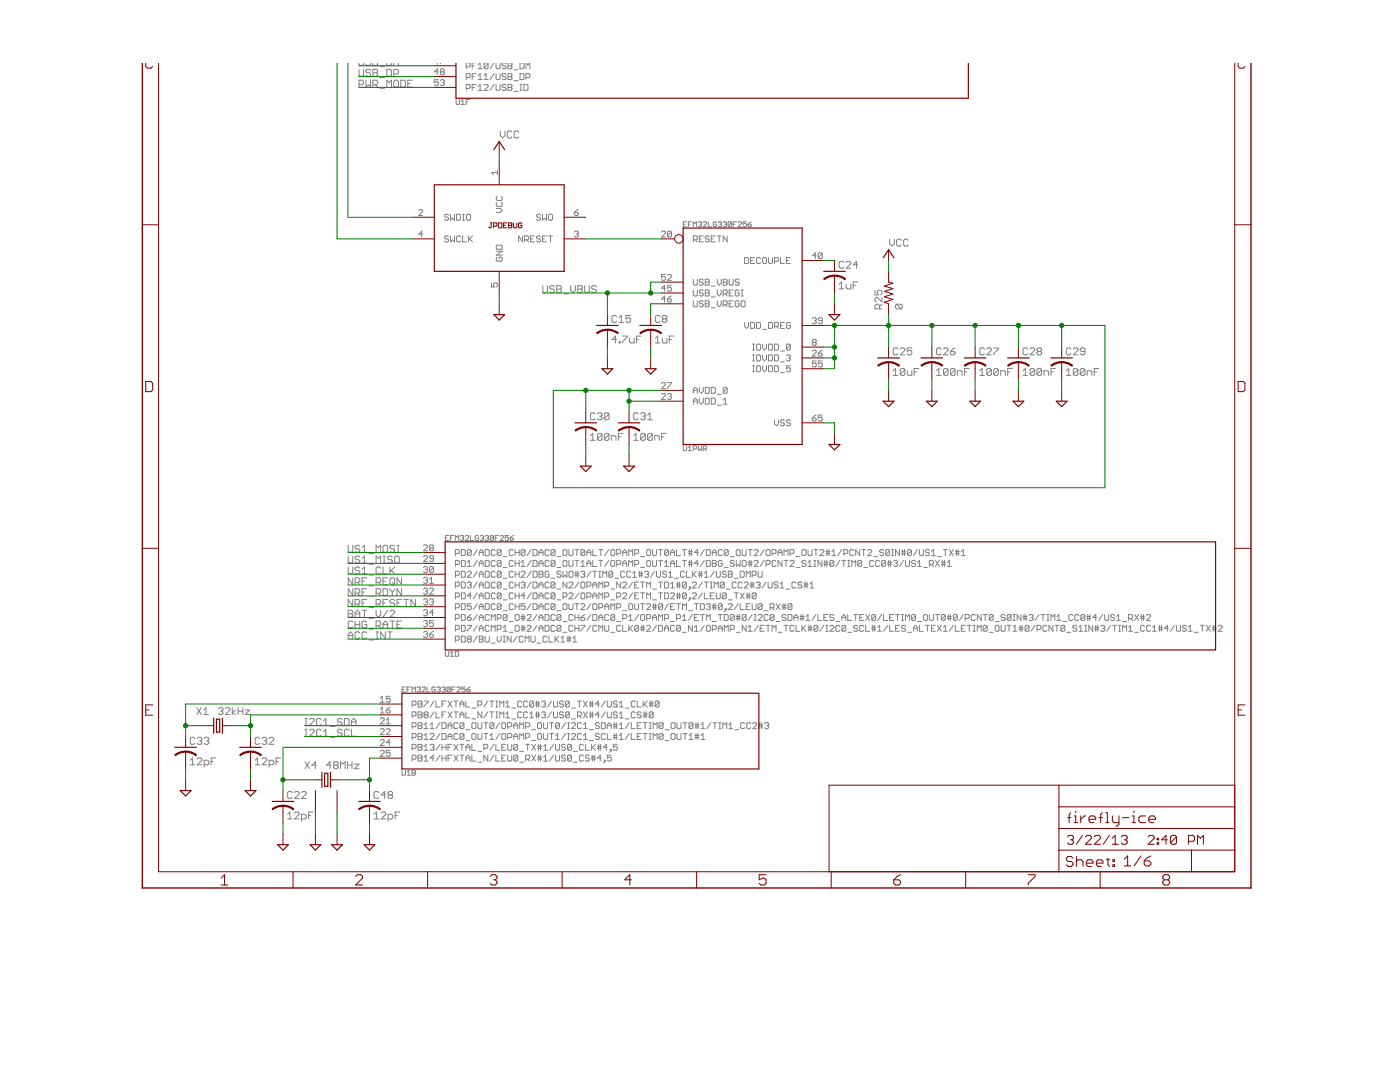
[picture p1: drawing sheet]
<svg xmlns="http://www.w3.org/2000/svg" width="279mm" height="216mm" viewBox="0 0 279 216" stroke-linecap="round" stroke-linejoin="round" font-family="sans-serif">
<g fill="none" stroke="#808080" stroke-width=".2">
<path d="M71.6 12.6l.3 .5h.4l.3-.5M71.6 13.8v1.2l.3 .2h.4l.3-.2v-1.2M71.6 16.9h.7l.3-.2v-.5l-.3-.2h-.7v1.4M73 16v1.4l.5-.5 .5 .5v-1.4M74 14.1l-.3-.3h-.4l-.3 .3v.2l.3 .2h.4l.3 .3v.2l-.3 .2h-.4l-.3-.2M74 12.6l-.3 .5h-.4l-.3-.3M74.4 16.9h.7l.3-.2v-.5l-.3-.2h-.7v1.4M74.4 13.8h.7l.3 .3v.2l-.3 .2 .3 .3v.2l-.3 .2h-.7zM74.4 12.6v.5h.7l.3-.5M74.4 14.5h.7M74.9 16.9l.5 .5M75.8 17.6h.9"/>
<path d="M75.8 13.3h.9M75.8 15.5h.9M77.2 12.6v.5h.7l.2-.5M77.2 13.8h.7l.2 .3v.9l-.2 .2h-.7zM77.2 17.4v-1.4l.5 .5 .4-.5v1.4M78.6 16.2l.2-.2h.5l.2 .2v.9l-.2 .3h-.5l-.2-.3zM78.6 12.6v.5M78.6 14.8h.7l.2-.3v-.4l-.2-.3h-.7v1.4M79.5 12.6v.5M80 16h.7l.2 .2v.9l-.2 .3h-.7zM81.4 16.7h.4M82.3 16h-.9v1.4h.9"/>
<path d="M87.3 12.6v.2M87.5 14.3h-.8l.6-.6v1.2M87.5 15.9h-.8v.6l.4-.2 .4 .2v.4l-.2 .2h-.4l-.2-.2M87.9 12.6v.2M87.9 16.1l.2-.2h.4l.2 .2-.2 .4M88.1 14.3l-.2-.2 .2-.4h.4l.2 .2-.2 .4M88.1 14.3l-.2 .2 .2 .4h.4l.2-.2-.2-.4M88.1 14.3h.4M88.3 16.5h.2M88.5 16.5l.2 .2-.2 .4h-.4l-.2-.2M91 19.9v.8l.2 .1h.3l.2-.1v-.8M93 15.5h.6l.2-.2v-.4l-.2-.2h-.6v1.2"/>
<path d="M93 17.7h.6l.2-.3v-.4l-.2-.2h-.6v1.2M93 12.6v1.1M93.7 19.9h-.7v.9M93.8 12.6v.5l-.2 .2h-.6M94.2 12.6v1.1M94.2 13.1h.4M94.2 15.3h.4M94.2 17.4h.4M95 14.7h-.8v1.2M95 16.8h-.8v1.2M95.4 15.1l.4-.4v1.2M95.4 17.3l.4-.5v1.2"/>
<path d="M95.4 13.7h.8M95.4 15.9h.8M95.4 18h.8M95.7 12.6l-.3 .3M95.8 12.6v1.1M96.6 17l.2-.2h.4l.2 .2v.3l-.8 .7h.8M96.6 15.9h.8M96.6 15.1l.4-.4v1.2M96.7 12.6l-.1 .9M97.3 12.6l.1 .1M97.4 12.7v.8l-.2 .2h-.4l-.2-.2M97.4 12.7l-.8 .8"/>
<path d="M98.5 12.6l-.7 1.1M98.6 14.7l-.8 1.2M98.6 16.8l-.8 1.2M99 12.6v.9l.2 .2h.4l.2-.2v-.9M99 14.7v1l.2 .2h.4l.2-.2v-1M99 16.8v1l.2 .2h.4l.2-.2v-1M100.3 12.6l-.1 .3 .2 .2h.4l.2 .4-.2 .2h-.4l-.2-.2M100.9 12.6l.1 .1M101 14.9l-.2-.2h-.4l-.2 .2 .2 .4h.4l.2 .2-.2 .4h-.4l-.2-.2M101 17l-.2-.2h-.4l-.2 .2 .2 .4h.4l.2 .3-.2 .3h-.4l-.2-.2M101.4 16.8h.6l.2 .2-.2 .4 .2 .4-.2 .2h-.6zM101.4 13.1h.6"/>
<path d="M101.4 12.6v1.1h.6l.2-.2-.2-.4M101.4 14.7h.6l.2 .2-.2 .4 .2 .4-.2 .2h-.6zM101.4 15.3h.6M101.4 17.4h.6M102.1 12.6l.1 .3-.2 .2M102.6 13.9h.8M102.6 16.1h.8M102.6 18.2h.8M103.8 12.6v1.1h.6l.2-.2-.1-.9M103.8 14.7h.6l.2 .2v.8l-.2 .2h-.6zM103.8 16.8h.4M103.8 18h.4"/>
<path d="M104 16.8v1.2M104.6 16.8h.6l.2 .2v.8l-.2 .2h-.6zM105 12.6v1.1M105 15.5h.6l.1-.2v-.4l-.1-.2h-.6v1.2M105.1 12.6l.3 .3 .2-.3M105.7 12.6v1.1M92 20.8h.7M92 20.2l.4-.3v.9M93 20.4h.4M99.2 39.2l-.2 .2v.4l.2 .2h.8l.2-.2v-.4l-.2-.2M99.3 34v.8M99.3 34.4h-1.2l.4 .4"/>
<path d="M99.8 26.1v1l.5 .4 .5-.4v-1M102.2 26.4l-.3-.3h-.4l-.3 .3v.9l.3 .2h.4l.3-.2M103.5 26.4l-.2-.3h-.5l-.2 .3v.9l.2 .2h.5l.2-.2M83.6 42l.2-.2h.4l.1 .2v.2l-.7 .8h.7M84.3 46.7h-.7l.6-.6v1.2M89.5 47.3l-.2-.2h-.4l-.2 .2 .2 .4h.4l.2 .2-.2 .4h-.4l-.2-.2M89.5 42.9l-.2-.1h-.4l-.2 .1 .2 .4h.4l.2 .2-.2 .4h-.4l-.2-.1M89.9 42.8v1.1l.4-.4 .4 .4v-1.1M89.9 47.1v1.2l.4-.4 .4 .4v-1.2M91.1 42.8h.6l.2 .1v.9l-.2 .1h-.6zM91.9 47.3l-.2-.2h-.4l-.2 .2v.8l.2 .2h.4l.2-.2M92.3 47.1v1.2h.8"/>
<path d="M92.3 42.8h.4M92.3 43.9h.4M92.5 42.8v1.1M93.1 42.9l.2-.1h.4l.2 .1v.9l-.2 .1h-.4l-.2-.1zM93.5 47.1v1.2M93.7 47.7l.6 .6M94.3 47.1l-.8 .8M98.1 56.5v.8h.6l-.2-.6 .2-.2h.4l.2 .2v.4l-.2 .2M99 50.1h1.2l-1.2 .8h1.2M99 41.6h.8l.4 .4-.4 .4h-.8M99.2 51.3l-.2 .2v.4l.2 .2h.8l.2-.2v-.4l-.2-.2h-.4v.4M99.2 40.4l-.2 .2v.4l.2 .2h.8l.2-.2v-.4l-.2-.2"/>
<path d="M99.2 48.9h.8l.2 .2v.6h-1.2v-.6zM104.3 47.1v1.2l-.8-1.2v1.2M104.7 47.9h.6l.2-.2v-.4l-.2-.2h-.6v1.2M105.1 47.9l.4 .4M105.9 47.7h.4M106.7 47.1h-.8v1.2h.8M107.9 42.9l-.2-.1h-.4l-.2 .1v.3l.2 .1h.4l.2 .5-.2 .1h-.4l-.2-.1M107.9 47.3l-.2-.2h-.4l-.2 .2v.2l.2 .2h.4l.2 .4-.2 .2h-.4l-.2-.2M108.3 47.7h.4M108.3 42.8v1.1l.4-.4 .4 .4v-1.1M108.3 57v1.2l.3 .2h.4l.3-.2v-1.2M109.1 47.1h-.8v1.2h.8"/>
<path d="M109.5 47.1h.8M109.5 42.9l.2-.1h.4l.2 .1v.9l-.2 .1h-.4l-.2-.1zM109.9 47.1v1.2M110.6 57.2l-.2-.2h-.4l-.3 .2v.3l.3 .2h.4l.2 .2-.2 .5h-.4l-.3-.2M111.1 57h.7l.2 .2v.3l-.2 .2 .2 .2v.3l-.2 .2h-.7zM111.1 57.7h.7M112.5 58.6h.9M113.9 57v.9l.5 .5 .4-.5v-.9M114.6 46.3l.2-.2h.4l.2 .2-.2 .4M114.6 42.4h.6l.2 .4-.2 .2h-.4l-.2-.2zM115 46.7h.2M115.2 46.7l.2 .2-.2 .4h-.4l-.2-.2"/>
<path d="M115.3 57h.7l.2 .2v.3l-.2 .2 .2 .2v.3l-.2 .2h-.7zM115.3 57.7h.7M115.4 41.8l-.8 .6M116.7 57v1.2l.2 .2h.5l.2-.2v-1.2M119 57.2l-.2-.2h-.5l-.2 .2v.3l.2 .2h.5l.2 .2v.3l-.2 .2h-.5l-.2-.2M132 46.3l.2-.2h.4l.2 .2v.2l-.8 .8h.8M132.8 54.8h-.8v.6l.4-.2 .4 .2v.4l-.2 .1h-.4l-.2-.1M132.8 57.5h-.8l.6-.6v1.2M132.8 59.7h-.8l.6-.6v1.2M133.2 54.9l.2-.1h.4l.2 .1v.3l-.8 .7h.8M133.2 59.7h.6l.2 .4-.2 .2h-.4l-.2-.2zM134 56.9h-.8v.6l.4-.2 .4 .2v.4l-.2 .2h-.4l-.2-.2"/>
<path d="M134 46.3l-.2-.2h-.4l-.2 .2v.8M134 46.3v.8l-.2 .2h-.4l-.2-.2M134 46.3l-.8 .8M134 59.1l-.8 .6M136.4 44.7h.3M137 44.3h-.6v1h.6M137.4 44.7h.3M138 44.3h-.6v1M138.4 45.3v-1l.3 .3 .3-.3v1M138.4 47.9h.6l.2-.2v-.4l-.2-.2h-.6v1.2M138.4 55.7v1l.2 .2h.4l.2-.2v-1M138.4 57.9v1l.2 .2h.4l.2-.2v-1"/>
<path d="M138.8 47.9l.4 .4M139.4 44.4l.1-.1h.3l.2 .1-.2 .3M139.6 47.7h.4M139.7 44.7h.1M139.8 44.7l.2 .2-.2 .4h-.3l-.1-.2M140.4 55.9l-.2-.2h-.4l-.2 .2v.2l.2 .2h.4l.2 .4-.2 .2h-.4l-.2-.2M140.4 44.4l.1-.1h.3l.2 .1-.6 .9h.6M140.4 47.1h-.8v1.2h.8M140.4 58.1l-.2-.2h-.4l-.2 .2v.2l.2 .2h.4l.2 .4-.2 .2h-.4l-.2-.2M140.8 56.3h.6M140.8 55.7h.6l.1 .2-.1 .4 .1 .4-.1 .2h-.6zM140.8 57.9h.6l.1 .2-.1 .4 .1 .4-.1 .2h-.6z"/>
<path d="M140.8 58.5h.6M141.4 44.3v1h.6M141.5 47.3l-.1-.2h-.5l-.1 .2v.2l.1 .2h.5l.1 .4-.1 .2h-.5l-.1-.2M141.9 47.7h.4M141.9 57.1h.8M141.9 59.2h.8M142.7 47.1h-.8v1.2h.8M143 44.4l-.2-.1h-.3l-.2 .1v.7l.2 .2h.3l.2-.2v-.4h-.3M143.2 47.1h.7M143.2 55.7v.8l.3 .4 .4-.4v-.8M143.2 57.9v.8l.3 .4 .4-.4v-.8M143.3 44.4l.2-.1h.3l.2 .1-.2 .3"/>
<path d="M143.5 47.1v1.2M143.7 44.7h.1M143.8 44.7l.2 .2-.2 .4h-.3l-.2-.2M144.3 44.4l.2-.1h.3l.2 .1-.2 .3M144.3 56.3h.6M144.3 55.7h.6l.2 .2-.2 .4 .2 .4-.2 .2h-.6zM144.3 58.7h.6l.2-.2v-.4l-.2-.2h-.6v1.2M144.7 44.7h.1M144.7 58.7l.4 .4M144.8 44.7l.2 .2-.2 .4h-.3l-.2-.2M145.1 47.1v1.2l-.8-1.2v1.2M145.5 55.7v1l.2 .2h.4l.2-.2v-1"/>
<path d="M145.5 58.5h.4M146 44.4l-.2-.1h-.3l-.2 .1v.7M146 44.4v.7l-.2 .2h-.3l-.2-.2M146 44.4l-.7 .7M146.3 44.7h.3M146.3 57.9h-.8v1.2h.8M147 44.3h-.7v1M147.3 44.4l.2-.1h.3l.2 .1-.7 .9h.7M147.5 55.9l-.2-.2h-.4l-.2 .2v.2l.2 .2h.4l.2 .4-.2 .2h-.4l-.2-.2M147.5 58.1l-.2-.2h-.4l-.2 .2v.8l.2 .2h.4l.2-.2v-.4h-.4M147.9 59.1h.4M147.9 57.9h.4"/>
<path d="M148.1 57.9v1.2M148.6 51.4h.6l.2 .2v.8l-.2 .2h-.6zM149 44.3h-.7v.4l.3-.1 .4 .1v.4l-.2 .2h-.3l-.2-.2M149.3 44.7h.5l.1 .4-.1 .2h-.3l-.2-.2zM149.8 52h.4M149.9 44.3l-.6 .4M150.6 51.4h-.8v1.2h.8M151.8 51.6l-.2-.2h-.4l-.2 .2v.8l.2 .2h.4l.2-.2M152.2 51.6l.2-.2h.4l.2 .2v.8l-.2 .2h-.4l-.2-.2zM153.4 51.4v1l.2 .2h.4l.2-.2v-1M154.6 52.2h.6l.2-.2v-.4l-.2-.2h-.6v1.2M155.8 51.4v1.2h.7"/>
<path d="M157 52h.4M157.7 51.4h-.7v1.2h.7M162.9 51h-.8l.6-.6v1.2M164.1 50.6l-.2-.2h-.4l-.2 .2v.8M164.1 50.6v.8l-.2 .2h-.4l-.2-.2M164.1 50.6l-.8 .8M167.5 56.7l.4-.4v1.3M167.5 57.6h.9M168.4 52.4l-.2-.2h-.5l-.2 .2v.9l.2 .2h.5l.2-.2M168.9 56.7v.7l.2 .2h.7v-.9M168.9 52.4l.2-.2h.5l.2 .2v.2l-.9 .9h.9M170.3 56.9h.4"/>
<path d="M171.2 56.3h-.9v1.3M171.2 52.9h-.9l.6-.7v1.3M174.6 57.9v.9h.7l-.2-.4 .2-.5h.5l.2 .3v.4l-.2 .2M176 59.3v.9l-.9-.9-.5 .2v.5l.3 .2M177.5 47.7v1l.5 .4 .5-.4v-1M179.9 48l-.3-.3h-.4l-.3 .3v.9l.3 .2h.4l.3-.2M181.3 48l-.3-.3h-.4l-.3 .3v.9l.3 .2h.4l.3-.2M123.1 67.7h-.9l.6-.6v1.3M123.1 63.2l-.3-.3h-.4l-.2 .3v.9l.2 .2h.4l.3-.2M123.5 68.2h.3v.2h-.3zM123.5 63.4l.5-.5v1.4M123.5 64.3h1"/>
<path d="M124.2 67.1h1v.2l-1 .9v.2M125.6 67.5v.7l.3 .2h.7v-.9M125.9 62.9h-1v.7l.7-.2 .3 .2v.5l-.3 .2h-.4l-.3-.2M127 67.7h.5M127.9 67.1h-.9v1.3M130.8 67.5l.5-.4v1.3M130.8 68.4h.9M131.7 63.2l-.2-.3h-.5l-.2 .3v.9l.2 .2h.5l.2-.2M132 76.5l.2-.2h.4l.2 .2v.2l-.8 .8h.8M132 78.7l.2-.2h.4l.2 .2v.2l-.8 .8h.8M132.2 67.5v.7l.2 .2h.7v-.9M132.4 63.6l-.2-.2v-.2l.2-.3h.5l.2 .3v.2l-.2 .2"/>
<path d="M132.4 63.6l-.2 .3 .2 .4h.5l.2-.2-.2-.5M132.4 63.6h.5M133.2 76.3h.8v.2l-.8 .8v.2M133.2 78.7l.2-.2h.4l.2 .2-.2 .4M133.6 67.7h.4M133.6 79.1h.2M133.8 79.1l.2 .2-.2 .4h-.4l-.2-.2M134.5 67.1h-.9v1.3M138.4 60v1l.2 .2h.4l.2-.2v-1M138.4 78.5v-.8l.4-.4 .4 .4v.8M138.4 77.9h.8M139.6 79.5v.7l.4 .4 .4-.4v-.7"/>
<path d="M139.6 77.3v.8l.4 .4 .4-.4v-.8M140.4 60.2l-.2-.2h-.4l-.2 .2 .2 .4h.4l.2 .2v.2l-.2 .2h-.4l-.2-.2M140.8 77.3h.6l.1 .2v.8l-.1 .2h-.6zM140.8 60h.6l.1 .2-.1 .4 .1 .4-.1 .2h-.6zM140.8 79.5h.6l.1 .2v.7l-.1 .2h-.6zM140.8 60.6h.6M141.9 77.3h.6l.2 .2v.8l-.2 .2h-.6zM141.9 79.5h.6l.2 .2v.7l-.2 .2h-.6zM141.9 61.4h.8M143.2 78.7h.7M143.2 60v.8l.3 .4 .4-.4v-.8M144.3 60.8h.6l.2-.2v-.4l-.2-.2h-.6v1.2"/>
<path d="M144.3 79.8l.4-.3v1.1M144.7 60.8l.4 .4M145.1 77.5l-.2-.2h-.4l-.2 .2v.8M145.1 77.5v.8l-.2 .2h-.4l-.2-.2M145.1 77.5l-.8 .8M145.5 60.6h.4M146.3 60h-.8v1.2h.8M147.5 60.2l-.2-.2h-.4l-.2 .2v.8l.2 .2h.4l.2-.2v-.4h-.4M147.9 60.2l.2-.2h.4l.2 .2v.8l-.2 .2h-.4l-.2-.2zM148.6 64.3v.8l.4 .4 .4-.4v-.8M149.8 64.3h.6l.2 .2v.8l-.2 .2h-.6zM150.2 74.2h.4"/>
<path d="M150.2 69.8h.4M150.2 68.7h.4M150.2 72h.4M150.2 70.8h.4M150.2 73h.4M150.4 68.7v1.1M150.4 70.8v1.2M150.4 73v1.2M151 73.2l.2-.2h.4l.2 .2v.8l-.2 .2h-.4l-.2-.2zM151 68.9l.2-.2h.4l.2 .2v.7l-.2 .2h-.4l-.2-.2zM151 71l.2-.2h.4l.2 .2v.8l-.2 .2h-.4l-.2-.2zM151 64.3h.6l.2 .2v.8l-.2 .2h-.6z"/>
<path d="M152.2 68.7v.7l.4 .4 .4-.4v-.7M152.2 70.8v.8l.4 .4 .4-.4v-.8M152.2 73v.8l.4 .4 .4-.4v-.8M152.2 65.7h.8M153.4 73h.6l.2 .2v.8l-.2 .2h-.6zM153.4 64.3h.6l.2 .2v.8l-.2 .2h-.6zM153.4 68.7h.6l.2 .2v.7l-.2 .2h-.6zM153.4 70.8h.6l.2 .2v.8l-.2 .2h-.6zM154.6 73h.6l.2 .2v.8l-.2 .2h-.6zM154.6 68.7h.6l.2 .2v.7l-.2 .2h-.6zM154.6 70.8h.6l.2 .2v.8l-.2 .2h-.6zM154.6 65.1h.6l.2-.2v-.4l-.2-.2h-.6v1.2"/>
<path d="M155 65.1l.4 .4M155.8 70h.7M155.8 72.2h.7M155.8 74.4h.7M155.8 64.9h.3M156.5 64.3h-.7v1.2h.7M157 71l.1-.2h.4l.2 .2-.2 .4M157.4 71.4h.1M157.5 71.4l.2 .2-.2 .4h-.4l-.1-.2M157.7 73h-.7v.6l.4-.2 .3 .2v.4l-.2 .2h-.4l-.1-.2M157.7 64.5l-.2-.2h-.4l-.1 .2v.8l.1 .2h.4l.2-.2v-.4h-.3M157.7 68.9l-.2-.2h-.4l-.1 .2v.7"/>
<path d="M157.7 68.9v.7l-.2 .2h-.4l-.1-.2M157.7 68.9l-.7 .7M162.1 63.6l.2-.2h.4l.2 .2-.2 .4M162.1 70.1l.2-.2h.4l.2 .2v.2l-.8 .8h.8M162.3 68.3l-.2-.2 .2-.4h.4l.2 .2-.2 .4M162.3 68.3l-.2 .2 .2 .4h.4l.2-.2-.2-.4M162.3 68.3h.4M162.5 64h.2M162.7 64l.2 .2-.2 .4h-.4l-.2-.2M162.9 72h-.8v.6l.4-.2 .4 .2v.4l-.2 .2h-.4l-.2-.2M163.3 70.5h.6l.2 .4-.2 .2h-.4l-.2-.2zM164.1 64h-.6l-.2-.2 .2-.4h.4l.2 .2v.8l-.2 .2h-.4l-.2-.2"/>
<path d="M164.1 72h-.8v.6l.6-.2 .2 .2v.4l-.2 .2h-.4l-.2-.2M164.1 69.9l-.8 .6M175.5 61.6v-.7l-.2-.2h-.4l-.3 .2v.7h1.4M176 60.7l-.5 .5M178.3 74l.4-.5v1.4M178.3 74.9h.9M178.9 60.7l-.2 .2v.5l.2 .2h1M178.9 60.7h1l.2 .2v.5l-.2 .2M178.9 60.7l1 .9M179.2 69.7l-.2-.3h-.5l-.2 .3v.9l.2 .2h.5l.2-.2M179.7 69.7l.2-.3h.5l.2 .3v.2l-.9 .9h.9M180.6 73.8v.9l-.2 .2h-.5l-.2-.2"/>
<path d="M180.6 73.8l-.2-.3h-.5l-.2 .3v.9M180.6 73.8l-.9 .9M181.1 74v.7l.2 .2h.7v-.9M182 69.4h-.9v.7l.4-.2h.2l.3 .2v.5l-.3 .2h-.4l-.2-.2M182.4 74.2h.5M183.4 73.5h-1v1.4M186.9 74.9h.9M186.9 74l.5-.5v1.4M187.8 69.7l-.2-.3h-.5l-.2 .3v.9l.2 .2h.5l.2-.2M188.3 69.7l.2-.3h.5l.2 .3v.2l-.9 .9h.9M189.2 73.8v.9l-.2 .2h-.5l-.2-.2M189.2 73.8l-.2-.3h-.5l-.2 .3v.9"/>
<path d="M189.2 73.8l-.9 .9M189.7 70.1h.7l.2 .2v.3l-.2 .2h-.5l-.2-.2zM190.6 73.8v.9l-.2 .2h-.5l-.2-.2M190.6 73.8l-.2-.3h-.5l-.2 .3v.9M190.6 73.8l-.9 .9M190.6 69.4l-.9 .7M191.1 74.9v-.9h.7l.2 .2v.7M192.5 74.2h.4M193.4 73.5h-.9v1.4M195.5 74.9h1M195.5 74l.5-.5v1.4M196.5 69.7l-.3-.3h-.4l-.3 .3v.9l.3 .2h.4l.3-.2"/>
<path d="M196.9 69.7l.3-.3h.4l.2 .3v.2l-.9 .9h.9M197.8 73.8v.9l-.2 .2h-.4l-.3-.2M197.8 73.8l-.2-.3h-.4l-.3 .3v.9M197.8 73.8l-.9 .9M198.3 69.4h.9v.3l-.9 .9v.2M199.2 73.8v.9l-.2 .2h-.5l-.2-.2M199.2 73.8l-.2-.3h-.5l-.2 .3v.9M199.2 73.8l-.9 .9M199.7 74.9v-.9h.7l.2 .2v.7M201.1 74.2h.5M202 73.5h-.9v1.4M204.2 74.9h.9"/>
<path d="M204.2 74l.4-.5v1.4M205.1 69.7l-.2-.3h-.5l-.2 .3v.9l.2 .2h.5l.2-.2M205.6 69.7l.2-.3h.4l.3 .3v.2l-.9 .9h.9M206.5 73.8v.9l-.3 .2h-.4l-.2-.2M206.5 73.8l-.3-.3h-.4l-.2 .3v.9M206.5 73.8l-.9 .9M207.2 70.1l-.3-.2v-.2l.3-.3h.4l.3 .3v.2l-.3 .2M207.2 70.1l-.3 .2v.3l.3 .2h.4l.3-.2v-.3l-.3-.2M207.2 70.1h.4M207.9 73.8v.9l-.3 .2h-.4l-.3-.2M207.9 73.8l-.3-.3h-.4l-.3 .3v.9M207.9 73.8l-1 .9"/>
<path d="M208.3 74.9v-.9h.7l.3 .2v.7M209.7 74.2h.5M210.7 73.5h-1v1.4M212.8 74.9h.9M212.8 74l.5-.5v1.4M213.7 69.7l-.2-.3h-.5l-.2 .3v.9l.2 .2h.5l.2-.2M214.2 69.7l.2-.3h.5l.2 .3v.2l-.9 .9h.9M215.1 73.8v.9l-.2 .2h-.5l-.2-.2M215.1 73.8l-.2-.3h-.5l-.2 .3v.9M215.1 73.8l-.9 .9M216.5 73.8v.9l-.2 .2h-.5l-.2-.2M216.5 73.8l-.2-.3h-.5l-.2 .3v.9"/>
<path d="M216.5 70.1h-.7l-.2-.2v-.2l.2-.3h.5l.2 .3v.9l-.2 .2h-.5l-.2-.2M216.5 73.8l-.9 .9M217 74.9v-.9h.7l.2 .2v.7M218.4 74.2h.4M219.3 73.5h-.9v1.4M117.8 86.9l.5-.4v1.4M117.8 87.9h.9M118.7 82.6l-.2-.2h-.4l-.3 .2v.9l.3 .3h.4l.2-.3M119.2 82.6l.2-.2h.5l.2 .2v.2l-.2 .3M119.7 83.1h.2M119.9 83.1l.2 .2v.2l-.2 .3h-.5l-.2-.3M120.1 86.7v.9l-.2 .3h-.5l-.2-.3"/>
<path d="M120.1 86.7l-.2-.2h-.5l-.2 .2v.9M120.1 86.7l-.9 .9M121.5 86.7v.9l-.2 .3h-.5l-.2-.3M121.5 86.7l-.2-.2h-.5l-.2 .2v.9M121.5 82.6l-.2-.2h-.5l-.2 .2v.9M121.5 82.6v.9l-.2 .3h-.5l-.2-.3M121.5 86.7l-.9 .9M121.5 82.6l-.9 .9M122 87.9v-1h.7l.2 .3v.7M123.4 87.2h.5M124.3 86.5h-.9v1.4M126.5 87.9h.9"/>
<path d="M126.5 86.9l.4-.4v1.4M127.4 82.6l-.3-.2h-.4l-.2 .2v.9l.2 .3h.4l.3-.3M127.9 82.6l.2-.2h.4l.3 .2v.2l-.3 .3M128.3 83.1h.2M128.5 83.1l.3 .2v.2l-.3 .3h-.4l-.2-.3M128.8 86.7v.9l-.3 .3h-.4l-.2-.3M128.8 86.7l-.3-.2h-.4l-.2 .2v.9M128.8 86.7l-.9 .9M129.2 83.8h1M129.2 82.8l.5-.4v1.4M130.2 86.7v.9l-.3 .3h-.4l-.3-.3M130.2 86.7l-.3-.2h-.4l-.3 .2v.9"/>
<path d="M130.2 86.7l-1 .9M130.6 87.9v-1h.7l.3 .3v.7M132 87.2h.5M132.9 86.5h-.9v1.4M136.4 88.9v.9l.1 .1h.4l.1-.1v-.9M137.4 89.9h.6M137.4 89.3l.3-.4v1M138.4 80.6v-.8l.4-.3 .4 .3v.8M138.4 89.6h.5l.1-.2v-.3l-.1-.2h-.5v1M138.4 80.1h.8M139.4 88.9v1l.3-.3 .3 .3v-1M140.4 89.6h.4l.2-.2v-.3l-.2-.2h-.4v1"/>
<path d="M140.7 89.6l.3 .3M143.2 80.8h.7M144.3 80.6h.8M154.6 83.8v.8l.4 .4 .4-.4v-.8M156.5 84l-.1-.2h-.4l-.2 .2 .2 .4h.4l.1 .2-.1 .4h-.4l-.2-.2M157.7 84l-.2-.2h-.4l-.1 .2 .1 .4h.4l.2 .2-.2 .4h-.4l-.1-.2M162.1 83.4h.6l.2 .4-.2 .2h-.4l-.2-.2zM162.9 82.8l-.8 .6M164.1 82.8h-.8v.6l.6-.2 .2 .2v.4l-.2 .2h-.4l-.2-.2M69.5 113.1v1.2l.2 .2h.5l.2-.2v-1.2M69.5 108.8v1.2l.2 .2h.5l.2-.2v-1.2M69.5 111v1.1l.2 .3h.5l.2-.3v-1.1"/>
<path d="M70.4 115.3v1.4l-.9-1.4v1.4M70.4 117.5v1.3l-.9-1.3v1.3M70.4 119.6v1.4l-.9-1.4v1.4M70.9 116.2h.7l.2-.2v-.5l-.2-.2h-.7v1.4M70.9 118.4h.7l.2-.2v-.5l-.2-.2h-.7v1.3M71.3 118.4l.5 .4M71.3 116.2l.5 .5M71.8 111.2l-.2-.2h-.5l-.2 .2v.2l.2 .3h.5l.2 .2v.2l-.2 .3h-.5l-.2-.3M71.8 113.4l-.2-.3h-.5l-.2 .3v.2l.2 .2h.5l.2 .3v.2l-.2 .2h-.5l-.2-.2M71.8 109.1l-.2-.3h-.5l-.2 .3v.2l.2 .2h.5l.2 .2v.3l-.2 .2h-.5l-.2-.2M72.3 118.2h.4M72.3 110.2h.9"/>
<path d="M72.3 109.3l.4-.5v1.4M72.3 111.4l.4-.4v1.4M72.3 113.6l.4-.5v1.4M72.3 112.4h.9M72.3 114.5h.9M72.3 116h.4M73.2 119.6h-.9v1.4M73.2 115.3h-.9v1.4M73.2 117.5h-.9v1.3M73.7 112.6h.9M73.7 119.1h.9M73.7 110.4h.9"/>
<path d="M73.7 114.7h.9M73.7 116.9h.9M75.1 118.4h.6l.3-.2v-.5l-.3-.2h-.6v1.3M75.1 110.2v-1.4l.4 .5 .5-.5v1.4M75.1 112.4v-1.4l.4 .4 .5-.4v1.4M75.1 116.2h.6l.3-.2v-.5l-.3-.2h-.6v1.4M75.5 118.4l.5 .4M75.5 116.2l.5 .5M76 113.4l-.3-.3h-.4l-.2 .3v.9l.2 .2h.4l.3-.2M76.4 109.1l.3-.3h.4l.3 .3v.9l-.3 .2h-.4l-.3-.2zM76.4 117.5h.7l.3 .2v.9l-.3 .2h-.7zM76.4 113.1v1.4h1"/>
<path d="M76.4 112.4h.5M76.4 111h.5M76.4 116h.5M76.7 111v1.4M77.4 119.6h-1v1.4h1M77.4 115.3h-1v1.4h1M77.8 113.1v1.4M77.8 117.5v.2l.5 .5M78.1 115.3h.4l.3 .2v1l-.3 .2h-.4l-.3-.2v-1zM78.1 113.8l.7 .7M78.3 111.2l-.2-.2h-.5l-.2 .2v.2l.2 .3h.5l.2 .2v.2l-.2 .3h-.5l-.2-.3M78.3 118.2v.6"/>
<path d="M78.3 116.2l.5 .5M78.8 111.2l.2-.2h.4l.3 .2v.9l-.3 .3h-.4l-.2-.3zM78.8 109.1l-.3-.3h-.4l-.3 .3v.2l.3 .2h.4l.3 .2v.3l-.3 .2h-.4l-.3-.2M78.8 119.8l-.3-.2h-.4l-.3 .2v.3l.3 .2h.4l.3 .2-.3 .5h-.4l-.3-.2M78.8 117.5v.2l-.5 .5M78.8 113.1l-1 1M79.2 110.2h.5M79.2 108.8h.5M79.5 108.8v1.4M80.1 119.6h-.9v1.4h.9M80.1 115.3v1.4l-.9-1.4v1.4M80.1 117.5v1.3l-.9-1.3v1.3"/>
<path d="M80.6 119.6h.9M81.1 119.6v1.4M82.9 119.6v1.4l-.9-1.4v1.4M84.5 115.4l.2-.2h.4l.2 .2-.2 .4M84.5 119.7l.2-.2h.4l.2 .2-.2 .4M84.5 108.9l.2-.2h.4l.2 .2v.2l-.8 .8h.8M84.5 111.1l.2-.2h.4l.2 .2v.2l-.8 .8h.8M84.5 113.2l.2-.2h.4l.2 .2-.2 .4M84.5 117.6l.2-.3h.4l.2 .3-.2 .4M84.9 113.6h.2M84.9 115.8h.2M84.9 118h.2"/>
<path d="M85.1 115.8l.2 .2-.2 .4h-.4l-.2-.2M85.1 113.6l.2 .2-.2 .4h-.4l-.2-.2M85.1 118l.2 .2-.2 .4h-.4l-.2-.3M85.7 117.6l.2-.3h.4l.2 .3v.2l-.8 .8h.8M85.7 119.7l.2-.2h.4l.2 .2-.2 .4M85.7 116.4h.8M85.7 115.6l.4-.4v1.2M85.9 109.3l-.2 .2 .2 .4h.4l.2-.2-.2-.4M85.9 109.3l-.2-.2 .2-.4h.4l.2 .2-.2 .4M85.9 109.3h.4M86.5 113.2l-.8 .8M86.5 111.5h-.6l-.2-.2 .2-.4h.4l.2 .2v.8l-.2 .2h-.4l-.2-.2"/>
<path d="M86.5 113.2v.8l-.2 .2h-.4l-.2-.2M86.5 113.2l-.2-.2h-.4l-.2 .2v.8M88.9 107.4h.3M89.6 106.8h-.7v1h.7M89.9 107.4h.3M90.6 106.8h-.7v1M90.9 107.8v-1l.3 .4 .3-.4v1M90.9 110.5h.6l.2-.2v-.4l-.2-.2h-.6v1.2M90.9 112.6h.6l.2-.2v-.4l-.2-.2h-.6v1.2M90.9 114.8h.6l.2-.2v-.4l-.2-.2h-.6v1.2M90.9 116.9h.6l.2-.2v-.3l-.2-.3h-.6v1.2M90.9 119.1h.6l.2-.2v-.4l-.2-.2h-.6v1.2"/>
<path d="M91.9 107l.1-.2h.4l.1 .2-.1 .4M92.1 109.7h.6l.2 .2v.8l-.2 .2h-.6zM92.1 111.8h.6l.2 .2v.8l-.2 .2h-.6zM92.1 114h.6l.2 .2v.8l-.2 .2h-.6zM92.1 116.1h.6l.2 .3v.7l-.2 .2h-.6zM92.1 118.3h.6l.2 .2v.8l-.2 .2h-.6zM92.2 107.4h.2M92.4 107.4l.1 .1-.1 .3h-.4l-.1-.1M92.9 107l.1-.2h.4l.1 .2v.2l-.6 .6h.6M93.3 114.2l.2-.2h.4l.2 .2v.2l-.8 .8h.8M93.3 116.4l.2-.3h.4l.2 .3-.2 .3M93.3 113h.8"/>
<path d="M93.3 112.2l.4-.4v1.2M93.7 116.7h.2M93.9 106.8v1h.6M93.9 116.7l.2 .2-.2 .4h-.4l-.2-.2M94.1 118.9h-.8l.6-.6v1.2M94.1 109.9l-.2-.2h-.4l-.2 .2v.8M94.1 109.9v.8l-.2 .2h-.4l-.2-.2M94.1 109.9l-.8 .8M95.2 109.7l-.7 1.2M95.2 111.8l-.7 1.2M95.2 114l-.7 1.2M95.2 116.1l-.7 1.2"/>
<path d="M95.2 118.3l-.7 1.2M95.5 107l-.1-.2h-.4l-.2 .2v.7l.2 .1h.4l.1-.1v-.3h-.3M95.7 110.9v-.8l.4-.4 .3 .4v.8M95.7 113v-.8l.4-.4 .3 .4v.8M95.7 115.2v-.8l.4-.4 .3 .4v.8M95.7 117.3v-.8l.4-.4 .3 .4v.8M95.7 119.5v-.8l.4-.4 .3 .4v.8M95.7 110.3h.7M95.7 112.4h.7M95.7 114.6h.7M95.7 116.7h.7M95.7 118.9h.7"/>
<path d="M95.8 107l.2-.2h.3l.2 .2-.2 .4M96.2 107.4h.1M96.3 107.4l.2 .1-.2 .3h-.3l-.2-.1M96.8 107l.2-.2h.3l.2 .2-.2 .4M96.8 109.7h.6l.2 .2v.8l-.2 .2h-.6zM96.8 111.8h.6l.2 .2v.8l-.2 .2h-.6zM96.8 114h.6l.2 .2v.8l-.2 .2h-.6zM96.8 116.1h.6l.2 .3v.7l-.2 .2h-.6zM96.8 118.3h.6l.2 .2v.8l-.2 .2h-.6zM97.2 107.4h.1M97.3 107.4l.2 .1-.2 .3h-.3l-.2-.1M98.5 107l-.2-.2h-.3l-.2 .2v.7"/>
<path d="M98.5 107v.7l-.2 .1h-.3l-.2-.1M98.5 107l-.7 .7M98.8 107.4h.4M98.8 109.9l-.2-.2h-.4l-.2 .2v.8l.2 .2h.4l.2-.2M98.8 112l-.2-.2h-.4l-.2 .2v.8l.2 .2h.4l.2-.2M98.8 114.2l-.2-.2h-.4l-.2 .2v.8l.2 .2h.4l.2-.2M98.8 116.4l-.2-.3h-.4l-.2 .3v.7l.2 .2h.4l.2-.2M98.8 118.5l-.2-.2h-.4l-.2 .2v.8l.2 .2h.4l.2-.2M99.5 106.8h-.7v1M99.8 107l.2-.2h.3l.2 .2v.2l-.7 .6h.7M100 118.5v.8l-.2 .2h-.4l-.2-.2M100 109.9l-.2-.2h-.4l-.2 .2v.8"/>
<path d="M100 109.9v.8l-.2 .2h-.4l-.2-.2M100 112l-.2-.2h-.4l-.2 .2v.8M100 114.2l-.2-.2h-.4l-.2 .2v.8M100 116.4l-.2-.3h-.4l-.2 .3v.7M100 118.5l-.2-.2h-.4l-.2 .2v.8M100 112v.8l-.2 .2h-.4l-.2-.2M100 114.2v.8l-.2 .2h-.4l-.2-.2M100 116.4v.7l-.2 .2h-.4l-.2-.2M100 109.9l-.8 .8M100 112l-.8 .8M100 114.2l-.8 .8M100 116.4l-.8 .7"/>
<path d="M100 118.5l-.8 .8M100.4 111.1h.8M100.4 113.2h.8M100.4 115.4h.8M100.4 117.5h.8M100.4 119.7h.8M101.5 106.8h-.7v.6l.5-.2 .2 .2v.3l-.2 .1h-.3l-.2-.1M101.8 107.4h.5l.2 .3-.2 .1h-.3l-.2-.1zM102.4 118.5l-.2-.2h-.4l-.2 .2v.8l.2 .2h.4l.2-.2M102.4 109.9l-.2-.2h-.4l-.2 .2v.8l.2 .2h.4l.2-.2M102.4 112l-.2-.2h-.4l-.2 .2v.8l.2 .2h.4l.2-.2M102.4 114.2l-.2-.2h-.4l-.2 .2v.8l.2 .2h.4l.2-.2"/>
<path d="M102.4 116.4l-.2-.3h-.4l-.2 .3v.7l.2 .2h.4l.2-.2M102.5 106.8l-.7 .6M102.8 110.3h.8M102.8 109.7v1.2M102.8 111.8v1.2M102.8 114v1.2M102.8 116.1v1.2M102.8 118.3v1.2M102.8 112.4h.8M102.8 114.6h.8M102.8 116.7h.8M102.8 118.9h.8"/>
<path d="M103.6 109.7v1.2M103.6 111.8v1.2M103.6 114v1.2M103.6 116.1v1.2M103.6 118.3v1.2M104 114.2l.2-.2h.4l.2 .2v.2l-.8 .8h.8M104 116.4l.2-.3h.4l.2 .3-.2 .3M104 113h.8M104 112.2l.4-.4v1.2M104.4 116.7h.2M104.6 116.7l.2 .2-.2 .4h-.4l-.2-.2M104.8 109.9l-.2-.2h-.4l-.2 .2v.8"/>
<path d="M104.8 109.9v.8l-.2 .2h-.4l-.2-.2M104.8 109.9l-.8 .8M104.8 118.9h-.8l.6-.6v1.2M106 118.3l-.8 1.2M106 109.7l-.8 1.2M106 111.8l-.8 1.2M106 114l-.8 1.2M106 116.1l-.8 1.2M106.4 109.7h.6l.2 .2v.8l-.2 .2h-.6zM106.4 111.8h.6l.2 .2v.8l-.2 .2h-.6zM106.4 114h.6l.2 .2v.8l-.2 .2h-.6zM106.4 116.1h.6l.2 .3v.7l-.2 .2h-.6z"/>
<path d="M106.4 118.3h.6l.2 .2v.8l-.2 .2h-.6zM107.6 117.3v-.8l.4-.4 .4 .4v.8M107.6 110.3h.8M107.6 110.9v-.8l.4-.4 .4 .4v.8M107.6 113v-.8l.4-.4 .4 .4v.8M107.6 114h.6l.2 .2-.2 .4 .2 .4-.2 .2h-.6zM107.6 119.5v-.8l.4-.4 .4 .4v.8M107.6 112.4h.8M107.6 114.6h.6M107.6 116.7h.8M107.6 118.9h.8M109.6 114.2l-.2-.2h-.4l-.2 .2v.8l.2 .2h.4l.2-.2v-.4h-.4"/>
<path d="M109.6 109.9l-.2-.2h-.4l-.2 .2v.8l.2 .2h.4l.2-.2M109.6 112l-.2-.2h-.4l-.2 .2v.8l.2 .2h.4l.2-.2M109.6 116.4l-.2-.3h-.4l-.2 .3v.7l.2 .2h.4l.2-.2M109.6 118.5l-.2-.2h-.4l-.2 .2v.8l.2 .2h.4l.2-.2M110 115.4h.8M110.8 109.9l-.2-.2h-.4l-.2 .2v.8M110.8 109.9v.8l-.2 .2h-.4l-.2-.2M110.8 112l-.2-.2h-.4l-.2 .2v.8M110.8 116.4l-.2-.3h-.4l-.2 .3v.7M110.8 118.5l-.2-.2h-.4l-.2 .2v.8M110.8 112v.8l-.2 .2h-.4l-.2-.2M110.8 116.4v.7l-.2 .2h-.4l-.2-.2"/>
<path d="M110.8 118.5v.8l-.2 .2h-.4l-.2-.2M110.8 109.9l-.8 .8M110.8 112l-.8 .8M110.8 116.4l-.8 .7M110.8 118.5l-.8 .8M111.1 111.1h.9M111.1 113.2h.9M111.1 117.5h.9M111.1 119.7h.9M112 114.2l-.2-.2h-.4l-.3 .2 .3 .4h.4l.2 .2-.2 .4h-.4l-.3-.2M112.4 114v1.2l.4-.4 .3 .4v-1.2M112.4 119.1h.5l.2-.2v-.4l-.2-.2h-.5v1.2"/>
<path d="M112.5 109.7h.4l.2 .2v.8l-.2 .2h-.4l-.1-.2v-.8zM112.5 111.8h.4l.2 .2v.8l-.2 .2h-.4l-.1-.2v-.8zM113.1 116.1v1.2l-.7-1.2v1.2M113.5 109.7v1l.2 .2h.4l.2-.2v-1M113.5 111.8v1l.2 .2h.4l.2-.2v-1M113.5 116.4l.2-.3h.4l.2 .3v.1l-.8 .8h.8M113.5 118.5l.2-.2h.4l.2 .2v.2l-.8 .8h.8M113.7 114h.4l.2 .2v.8l-.2 .2h-.4l-.2-.2v-.8zM114.7 109.7h.8M114.7 111.8h.8M114.7 114.8h.8M114.7 114.4h.8"/>
<path d="M114.9 114v1.2M115.1 109.7v1.2M115.1 111.8v1.2M115.3 114v1.2M115.5 116.1l-.8 1.2M115.5 118.3l-.8 1.2M115.9 114.2l.2-.2h.4l.2 .2-.2 .4M115.9 113h.8M115.9 112.2l.4-.4v1.2M116.1 118.3h.4l.2 .2v.8l-.2 .2h-.4l-.2-.2v-.8zM116.1 116.1h.4l.2 .3v.7l-.2 .2h-.4l-.2-.2v-.7zM116.3 114.6h.2"/>
<path d="M116.5 114.6l.2 .2-.2 .4h-.4l-.2-.2M116.7 109.9l-.2-.2h-.4l-.2 .2v.8M116.7 109.9v.8l-.2 .2h-.4l-.2-.2M116.7 109.9l-.8 .8M117.1 110.3h.8M117.1 110.9v-.8l.4-.4 .4 .4v.8M117.1 113v-.8l.4-.4 .4 .4v.8M117.1 116.9h.6l.2-.2v-.3l-.2-.3h-.6v1.2M117.1 119.1h.6l.2-.2v-.4l-.2-.2h-.6v1.2M117.1 112.4h.8M117.9 114l-.8 1.2M118.3 109.7v1.2h.8"/>
<path d="M118.3 111.8v1.2h.8M118.3 117.3v-.8l.4-.4 .4 .4v.8M118.3 119.5v-.8l.4-.4 .4 .4v.8M118.3 114h.8M118.3 116.7h.8M118.3 118.9h.8M118.7 114v1.2M119.5 109.7h.8M119.5 111.8h.8M119.5 114h.4M119.5 115.2h.4M119.5 117.3v-1.2l.4 .4 .4-.4v1.2"/>
<path d="M119.5 119.5v-1.2l.4 .4 .4-.4v1.2M119.7 114v1.2M119.9 109.7v1.2M119.9 111.8v1.2M120.3 115.2v-1.2l.4 .4 .4-.4v1.2M120.7 119.1h.6l.2-.2v-.4l-.2-.2h-.6v1.2M120.7 116.9h.6l.2-.2v-.3l-.2-.3h-.6v1.2M121.5 109.7l-.8 1.2M121.5 111.8l-.8 1.2M121.9 117.5h.8M121.9 119.7h.8M122.1 109.7h.4l.2 .2v.8l-.2 .2h-.4l-.2-.2v-.8z"/>
<path d="M122.1 111.8h.4l.2 .2v.8l-.2 .2h-.4l-.2-.2v-.8zM122.3 114.2l-.2-.2h-.4l-.2 .2v.8M122.3 114.2v.8l-.2 .2h-.4l-.2-.2M122.3 114.2l-.8 .8M122.7 115.4h.8M123.1 110.5h.6l.2-.2v-.4l-.2-.2h-.6v1.2M123.1 112.6h.6l.2-.2v-.4l-.2-.2h-.6v1.2M123.1 119.1h.6l.2-.2v-.4l-.2-.2h-.6v1.2M123.9 116.1v1.2l-.8-1.2v1.2M124.3 118.5l.2-.2h.4l.2 .2v.2l-.8 .8h.8M124.3 110.3h.8M124.3 110.9v-.8l.4-.4 .4 .4v.8"/>
<path d="M124.3 113v-.8l.4-.4 .4 .4v.8M124.3 116.4l.2-.3h.4l.2 .3v.1l-.8 .8h.8M124.3 112.4h.8M124.7 114.2l-.2-.2h-.4l-.2 .2v.8l.2 .2h.4l.2-.2M125.5 110.9v-1.2l.4 .4 .4-.4v1.2M125.5 113v-1.2l.4 .4 .4-.4v1.2M125.9 114.2l-.2-.2h-.4l-.2 .2v.8l.2 .2h.4l.2-.2M126.3 114.4l.4-.4v1.2M126.3 115.2h.8M126.3 116.1l-.8 1.2M126.3 118.3l-.8 1.2M126.7 110.5h.6l.1-.2v-.4l-.1-.2h-.6v1.2"/>
<path d="M126.7 112.6h.6l.1-.2v-.4l-.1-.2h-.6v1.2M126.7 116.7h.4M126.7 118.9h.4M127.4 116.1h-.7v1.2h.7M127.4 118.3h-.7v1.2h.7M127.4 114.8h.8M127.4 114.4h.8M127.7 114v1.2M127.8 111.1h.9M127.8 113.2h.9M127.8 116.1h.9M127.8 118.3h.9"/>
<path d="M128 114v1.2M128.2 116.1v1.2M128.2 118.3v1.2M128.7 114.2l.1-.2h.4l.2 .2-.2 .4M129 114.6h.2M129.1 119.5v-1.2l.3 .4 .4-.4v1.2M129.1 117.3v-1.2l.3 .4 .4-.4v1.2M129.2 109.7h.4l.2 .2v.8l-.2 .2h-.4l-.1-.2v-.8zM129.2 111.8h.4l.2 .2v.8l-.2 .2h-.4l-.1-.2v-.8zM129.2 114.6l.2 .2-.2 .4h-.4l-.1-.2M130.2 109.7v1l.2 .2h.4l.2-.2v-1M130.2 111.8v1l.2 .2h.4l.2-.2v-1"/>
<path d="M130.2 117.5h.8M130.2 119.7h.8M130.6 114l-.8 1.2M131 114v1l.2 .2h.4l.2-.2v-1M131.4 109.7h.8M131.4 111.8h.8M131.4 116.1h.8M131.4 118.3h.8M131.8 109.7v1.2M131.8 111.8v1.2M131.8 116.1v1.2M131.8 118.3v1.2"/>
<path d="M132.6 116.1h.6l.2 .3v.7l-.2 .2h-.6zM132.6 118.3h.6l.2 .2v.8l-.2 .2h-.6zM132.6 113h.8M132.6 112.2l.4-.4v1.2M133 114.2l-.2-.2h-.4l-.2 .4 .2 .2h.4l.2 .4-.2 .2h-.4l-.2-.2M133.4 109.9l-.2-.2h-.4l-.2 .2v.8M133.4 109.9v.8l-.2 .2h-.4l-.2-.2M133.4 109.9l-.8 .8M133.4 114.4l.4-.4v1.2M133.4 115.2h.8M133.8 118.5l.2-.2h.4l.2 .2v.2l-.8 .8h.8M133.8 116.5l.4-.4v1.2"/>
<path d="M133.8 110.3h.8M133.8 110.9v-.8l.4-.4 .4 .4v.8M133.8 113v-.8l.4-.4 .4 .4v.8M133.8 112.4h.8M133.8 117.3h.8M134.6 115.4h.8M135 109.7v1.2h.8M135 111.8v1.2h.8M135 116.9h.8M135 116.5h.8M135 119.1h.8M135 118.7h.8"/>
<path d="M135.2 116.1v1.2M135.2 118.3v1.2M135.6 116.1v1.2M135.6 118.3v1.2M136.2 109.7h.8M136.2 111.8h.8M136.6 109.7v1.2M136.6 111.8v1.2M136.6 114.2l-.2-.2h-.4l-.2 .2v.8l.2 .2h.4l.2-.2M137 118.5l-.8 .8M137 116.4l-.2-.3h-.4l-.2 .3v.7M137 116.4l-.8 .7"/>
<path d="M137 114v1.2h.8M137 116.4v.7l-.2 .2h-.4l-.2-.2M137 118.5v.8l-.2 .2h-.4l-.2-.2M137 118.5l-.2-.2h-.4l-.2 .2v.8M137.4 110.5h.8M137.4 110.1h.8M137.4 112.6h.8M137.4 112.2h.8M137.6 109.7v1.2M137.6 111.8v1.2M137.6 117.1h.2v.2h-.2zM137.6 119.3h.2v.2h-.2z"/>
<path d="M137.8 117.3l-.4 .4M137.8 119.5l-.4 .4M138 109.7v1.2M138 111.8v1.2M138.2 116.4l.2-.3h.4l.2 .3v.1l-.8 .8h.8M138.2 118.5l.2-.2h.4l.2 .2v.2l-.8 .8h.8M138.2 114v1.2M138.4 114.6l.6 .6M139 114l-.8 .8M139.4 110.3h-.8l.6-.6v1.2M139.4 112.4h-.8l.6-.6v1.2M139.4 114.8h.8"/>
<path d="M139.4 114.4h.8M139.6 114v1.2M140 114v1.2M140.2 116.1l-.8 1.2M140.2 118.3l-.8 1.2M140.6 109.7l-.8 1.2M140.6 114.4l.4-.4v1.2M140.6 111.8l-.8 1.2M140.6 115.2h.8M140.6 116.1h.8M140.6 118.3v1.2h.8M141 109.7h.6l.2 .2v.8l-.2 .2h-.6z"/>
<path d="M141 111.8h.6l.2 .2v.8l-.2 .2h-.6zM141 116.1v1.2M141.8 116.1h.4M141.8 117.3h.4M141.8 118.9h.4M142 116.1v1.2M142.2 110.3h.8M142.2 110.9v-.8l.4-.4 .4 .4v.8M142.2 111.8h.5l.3 .2-.3 .4 .3 .4-.3 .2h-.5zM142.2 112.4h.5M142.6 118.3h-.8v1.2h.8M142.6 117.3v-1.2l.4 .4 .3-.4v1.2"/>
<path d="M142.6 114l-.8 1.2M143 114v1l.2 .2h.4l.1-.2v-1M143 118.3v1l.2 .2h.4l.1-.2v-1M144.1 109.9l-.1-.2h-.4l-.2 .2v.8l.2 .2h.4l.1-.2M144.1 112l-.1-.2h-.4l-.2 .2v.8l.2 .2h.4l.1-.2v-.4h-.4M144.5 116.4v.7l-.2 .2h-.3l-.3-.2M144.5 113.2h.8M144.5 116.4l-.2-.3h-.3l-.3 .3v.7M144.5 116.4l-.8 .7M144.9 114.2l-.2-.2h-.3l-.3 .2 .3 .4h.3l.2 .2-.2 .4h-.3l-.3-.2M144.9 118.5l-.2-.2h-.3l-.3 .2v.8M144.9 118.5v.8l-.2 .2h-.3l-.3-.2"/>
<path d="M144.9 117.5h.8M144.9 118.5l-.8 .8M145.3 109.9l-.2-.2h-.4l-.2 .2v.8M145.3 109.9v.8l-.2 .2h-.4l-.2-.2M145.3 109.9l-.8 .8M145.4 114h.5l.2 .2-.2 .4 .2 .4-.2 .2h-.5zM145.4 114.6h.5M145.4 119.7h.7M145.7 111.1h.8M146.5 112l-.2-.2h-.4l-.2 .4 .2 .2h.4l.2 .4-.2 .2h-.4l-.2-.2M146.5 115.4h.8M146.5 118.3h.8"/>
<path d="M146.9 116.4l-.2-.3h-.4l-.2 .3v.7l.2 .2h.4l.2-.2M146.9 111.8v1.2l.4-.4 .4 .4v-1.2M146.9 118.3v1.2M147.1 109.7h.4l.2 .2v.8l-.2 .2h-.4l-.2-.2v-.8zM147.7 114h.6l.2 .2v.8l-.2 .2h-.6zM147.7 118.3l.8 1.2M148.1 109.7v1l.2 .2h.4l.2-.2v-1M148.1 116.4l-.2-.3h-.4l-.2 .3v.7l.2 .2h.4l.2-.2M148.3 111.8h.4l.2 .2v.8l-.2 .2h-.4l-.2-.2v-.8zM148.5 116.4l.2-.3h.4l.2 .3v.1l-.8 .8h.8M148.5 118.3l-.8 1.2M148.9 115.2v-1.2l.4 .4 .4-.4v1.2"/>
<path d="M148.9 119.1h.8M148.9 118.7h.8M149.1 118.3v1.2M149.3 109.7h.8M149.3 112.6h.8M149.3 112.2h.8M149.5 111.8v1.2M149.5 118.3v1.2M149.7 109.7v1.2M149.7 116.9h.8M149.7 116.5h.8M149.9 111.8v1.2"/>
<path d="M149.9 116.1v1.2M150.1 114.8h.6l.2-.2v-.4l-.2-.2h-.6v1.2M150.3 116.1v1.2M150.5 109.9l.2-.2h.4l.2 .2v.2l-.8 .8h.8M150.5 112l.2-.2h.4l.2 .2v.2l-.8 .8h.8M150.9 118.5v.8l-.2 .2h-.4l-.2-.2M150.9 118.5l-.2-.2h-.4l-.2 .2v.8M150.9 116.4l.2-.3h.4l.2 .3-.2 .3M150.9 118.5l-.8 .8M151.3 114v1l.2 .2h.4l.2-.2v-1M151.3 116.7h.2M151.5 116.7l.2 .2-.2 .4h-.4l-.2-.2"/>
<path d="M152.5 109.7l-.8 1.2M152.5 111.8l-.8 1.2M152.9 112.6h.6l.2-.2v-.4l-.2-.2h-.6v1.2M152.9 116.1l-.8 1.2M153.1 109.7h.4l.2 .2v.8l-.2 .2h-.4l-.2-.2v-.8zM153.3 116.1v1l.2 .2h.4l.2-.2v-1M154.1 110.5h.6l.2-.2v-.4l-.2-.2h-.6v1.2M154.9 112l-.2-.2h-.4l-.2 .2v.8l.2 .2h.4l.2-.2M155.3 116.4l-.2-.3h-.4l-.2 .4 .2 .2h.4l.2 .4-.2 .2h-.4l-.2-.2M155.3 110.9v-.8l.4-.4 .4 .4v.8M155.3 110.3h.8M155.7 116.5l.4-.4v1.2"/>
<path d="M155.7 117.3h.8M156.1 111.8v1.2l-.8-1.2v1.2M156.5 110.9v-1.2l.4 .4 .4-.4v1.2M156.5 111.8h.8M156.9 111.8v1.2M156.9 117.5h.8M157.7 110.5h.6l.2-.2v-.4l-.2-.2h-.6v1.2M157.7 112l.2-.2h.4l.2 .2v.2l-.8 .8h.8M158.9 111.1h.7M158.9 113.2h.7M158.9 116.4l-.2-.3h-.4l-.2 .3v.7l.2 .2h.4l.2-.2M160 116.4l-.1-.3h-.5l-.1 .4 .1 .2h.5l.1 .4-.1 .2h-.5l-.1-.2"/>
<path d="M160.3 109.7h.3l.2 .2v.8l-.2 .2h-.3l-.3-.2v-.8zM160.4 116.9h.8M160.4 116.5h.8M160.6 116.1v1.2M160.8 112l-.2-.2h-.3l-.3 .4 .3 .2h.3l.2 .4-.2 .2h-.3l-.3-.2M161 116.1v1.2M161.2 109.7v1l.2 .2h.4l.2-.2v-1M161.2 113h.8M161.2 112.2l.4-.4v1.2M161.6 116.5l.4-.4v1.2M161.6 117.3h.8M162.4 109.7h.8"/>
<path d="M162.4 111.8h.4M162.4 113h.4M162.6 111.8v1.2M162.8 109.7v1.2M163.6 109.9l.2-.2h.4l.2 .2v.2l-.8 .8h.8M164 111.8v1.2l-.8-1.2v1.2M164.4 112.6h.8M164.4 112.2h.8M164.6 111.8v1.2M164.8 110.5h.8M164.8 110.1h.8M165 109.7v1.2"/>
<path d="M165 111.8v1.2M165.4 109.7v1.2M166 110.9h.8M166 110.1l.4-.4v1.2M166.4 112v.8l-.2 .2h-.4l-.2-.2M166.4 112l-.2-.2h-.4l-.2 .2v.8M166.4 112l-.8 .8M167.6 111.8l-.8 1.2M168 109.7l-.8 1.2M168 111.8h.8M168.4 110.5h.6l.2-.2v-.4l-.2-.2h-.6v1.2M168.4 111.8v1.2"/>
<path d="M169.2 111.8h.4M169.2 113h.4M169.4 111.8v1.2M170 113v-1.2l.4 .4 .4-.4v1.2M170.4 109.9l-.2-.2h-.4l-.2 .2v.8l.2 .2h.4l.2-.2M171.6 109.7v1.2l-.8-1.2v1.2M172 109.7h.8M172 112l-.2-.2h-.4l-.2 .2v.8M172 112v.8l-.2 .2h-.4l-.2-.2M172 112l-.8 .8M172.4 109.7v1.2M172.4 113.2h.8"/>
<path d="M173.2 109.9l.2-.2h.4l.2 .2v.2l-.8 .8h.8M174.3 111.1h.9M174.3 112l-.1-.2h-.4l-.2 .2v.8l.2 .2h.4l.1-.2M175.6 112l-.3-.2h-.3l-.2 .2v.8l.2 .2h.3l.3-.2M176.3 109.9l-.2-.2h-.4l-.1 .4 .1 .2h.4l.2 .4-.2 .2h-.4l-.1-.2M176.7 112v.8l-.1 .2h-.5l-.1-.2M176.7 112l-.1-.2h-.5l-.1 .2v.8M176.7 112l-.7 .8M177.1 112.6h.8M177.1 112.2h.8M177.3 111.8v1.2M177.5 109.9v.8l-.2 .2h-.4l-.2-.2"/>
<path d="M177.5 109.9l-.2-.2h-.4l-.2 .2v.8M177.5 109.9l-.8 .8M177.7 111.8v1.2M177.9 109.7h.4M177.9 110.9h.4M178.1 109.7v1.2M178.3 112l.2-.2h.4l.2 .2-.2 .4M178.7 112.4h.2M178.9 112.4l.2 .2-.2 .4h-.4l-.2-.2M179.5 109.7v1.2l-.8-1.2v1.2M179.9 110.5h.8M179.9 110.1h.8"/>
<path d="M180.1 109.7v1.2M180.3 111.8l-.8 1.2M180.5 109.7v1.2M180.7 111.8v1l.2 .2h.4l.2-.2v-1M181.9 109.9l-.2-.2h-.4l-.2 .2v.8M181.9 109.9v.8l-.2 .2h-.4l-.2-.2M181.9 109.9l-.8 .8M182.7 112l-.2-.2h-.4l-.2 .4 .2 .2h.4l.2 .4-.2 .2h-.4l-.2-.2M183.1 109.7l-.8 1.2M183.1 112.2l.4-.4v1.2M183.1 113h.8M183.5 109.7v1l.2 .2h.4l.2-.2v-1"/>
<path d="M184.3 113.2h.8M185.5 109.9l-.2-.2h-.4l-.2 .4 .2 .2h.4l.2 .4-.2 .2h-.4l-.2-.2M185.5 112.6h.6l.2-.2v-.4l-.2-.2h-.6v1.2M185.9 110.9h.8M185.9 110.1l.4-.4v1.2M185.9 112.6l.4 .4M186.7 111.8l.8 1.2M187.1 111.1h.8M187.5 111.8l-.8 1.2M187.9 112.6h.8M187.9 112.2h.8M188.1 111.8v1.2"/>
<path d="M188.3 109.7h.8M188.5 111.8v1.2M188.7 109.7v1.2M189.1 113h.8M189.1 112.2l.4-.4v1.2M189.5 109.7l.7 1.2M190.2 109.7l-.7 1.2M190.6 110.5h.9M190.6 110.1h.9M190.9 109.7v1.2M191.2 109.7v1.2M191.9 110.9h.7"/>
<path d="M191.9 110.1l.3-.4v1.2M69.5 121.8h.7l.2 .2v.2l-.2 .3 .2 .4-.2 .2h-.7zM69.5 127.5v-.9l.4-.5 .5 .5v.9M69.5 126.8h.9M69.5 122.5h.7M70.4 124.2l-.2-.3h-.5l-.2 .3v.9l.2 .2h.5l.2-.2M70.9 120.5h.7l.2-.2v-.5l-.2-.2h-.7v1.4M70.9 123.1v-.9l.4-.4 .5 .4v.9M70.9 123.9v1.4M70.9 124.6h.9M70.9 122.5h.9M71.3 120.5l.5 .5"/>
<path d="M71.8 126.3l-.2-.2h-.5l-.2 .2v.9l.2 .3h.5l.2-.3M71.8 123.9v1.4M72.3 120.3h.4M72.3 121.8h.9M72.7 121.8v1.3M73.2 124.2l-.2-.3h-.5l-.2 .3v.9l.2 .2h.5l.2-.2v-.5h-.5M73.2 126.3l-.2-.2h-.5l-.2 .2v.9l.2 .3h.5l.2-.3M73.7 121.2h.9M73.7 127.7h.9M73.7 125.5h.9M73.7 123.4h.9M75.1 121.8v.9l.4 .4 .5-.4v-.9"/>
<path d="M75.1 120.5h.6l.3-.2v-.5l-.3-.2h-.6v1.4M75.1 124.9h.6l.3-.3v-.4l-.3-.3h-.6v1.4M75.1 126.1h.4M75.1 127.5h.4M75.3 126.1v1.4M75.5 120.5l.5 .5M75.5 124.9l.5 .4M75.9 139.3l.4-.4v1.2M76.4 125.3v-.9l.5-.5 .5 .5v.9M76.4 120.3h.5M76.4 124.6h1M76.9 126.1v1.4l-.9-1.4v1.4"/>
<path d="M77.4 126.1h.9M77.4 121.8l-1 1.3M77.8 122l.3-.2h.4l.3 .2v.2l-1 .9h1M77.8 126.1v1.4M77.8 123.9h1M77.9 138.9h-.8v.6l.4-.2 .4 .2v.4l-.2 .2h-.4l-.2-.2M78.3 123.9v1.4M79.2 120.3h.5M79.2 124.6h.5M80.1 123.9h-.9v1.4h.9M80.2 137.6h.4M80.9 137.1h-.7v1h.7"/>
<path d="M81.2 137.6h.4M81.9 137.1h-.7v1M82.2 138.1v-1l.4 .3 .3-.3v1M83.2 137.2l.2-.1h.3l.2 .1-.2 .4M83.4 139.9h.6l.2 .2-.2 .4 .2 .4-.2 .2h-.6zM83.6 137.6h.1M83.7 137.6l.2 .1-.2 .4h-.3l-.2-.2M84.2 137.2l.2-.1h.3l.2 .1v.2l-.7 .7h.7M84.5 124l.2-.2h.4l.2 .2-.2 .4M84.5 121.9l.2-.2h.4l.2 .2-.2 .4M84.5 126.2l.2-.2h.4l.2 .2-.2 .4M84.6 139.9h.8v.2l-.8 .8v.2"/>
<path d="M84.9 120.1h.2M84.9 122.3h.2M84.9 124.4h.2M84.9 126.6h.2M85.1 124.4l.2 .2-.2 .4h-.4l-.2-.2M85.1 126.6l.2 .2-.2 .4h-.4l-.2-.2M85.1 122.3l.2 .2-.2 .4h-.4l-.2-.2M85.1 120.1l.2 .2-.2 .4h-.4l-.2-.2M85.2 137.1v1h.7M85.7 126.6h.6l.2 .4-.2 .2h-.4l-.2-.2zM86.1 120.1h.2M86.3 120.1l.2 .2-.2 .4h-.4l-.2-.2"/>
<path d="M86.5 126l-.8 .6M86.5 123.8h-.8v.6l.4-.2 .4 .2v.4l-.2 .2h-.4l-.2-.2M86.5 122.3h-.8l.6-.6v1.2M86.6 139.9l-.8 1.2M86.9 137.2l-.2-.1h-.3l-.2 .1v.7l.2 .2h.3l.2-.2v-.3h-.3M87 139.9v1.2h.8M87.2 137.2l.2-.1h.3l.2 .1-.2 .4M87.5 137.6h.2M87.7 137.6l.2 .1-.2 .4h-.3l-.2-.2M88.2 137.2l.2-.1h.3l.2 .1-.2 .4M88.5 137.6h.2M88.7 137.6l.2 .1-.2 .4h-.3l-.2-.2"/>
<path d="M88.9 130v.8l.1 .2h.4l.2-.2v-.8M89 139.9h-.8v1.2M89.4 139.9l.8 1.2M89.9 137.2l-.2-.1h-.3l-.2 .1v.7M89.9 137.2v.7l-.2 .2h-.3l-.2-.2M89.9 137.2l-.7 .7M89.9 130.3l.3-.3v1M89.9 131h.7M90.2 137.6h.3M90.2 139.9l-.8 1.2M90.6 139.9h.8M90.8 137.1h-.6v1"/>
<path d="M90.9 130h.5l.1 .1v.7l-.1 .2h-.5zM90.9 121.3h.6l.2-.2v-.4l-.2-.2h-.6v1.1M90.9 123.4h.6l.2-.2v-.4l-.2-.2h-.6v1.2M90.9 125.6h.6l.2-.2v-.4l-.2-.2h-.6v1.2M90.9 127.7h.6l.2-.2v-.4l-.2-.2h-.6v1.2M91 139.9v1.2M91.2 137.2l.2-.1h.3l.1 .1v.2l-.6 .7h.6M92.1 120.5h.6l.2 .2v.8l-.2 .1h-.6zM92.1 122.6h.6l.2 .2v.8l-.2 .2h-.6zM92.1 124.8h.6l.2 .2v.8l-.2 .2h-.6zM92.1 126.9h.6l.2 .2v.8l-.2 .2h-.6zM92.8 137.1h-.6v.5l.5-.2 .1 .2v.3l-.1 .2h-.3l-.2-.2"/>
<path d="M93 139.9v1.2h.8M93.2 137.6h.5l.1 .3-.1 .2h-.4l-.1-.2zM93.3 123.2h.6l.2 .4-.2 .2h-.4l-.2-.2zM93.3 124.8h.8v.2l-.8 .8v.2M93.5 127.5l-.2-.2 .2-.4h.4l.2 .2-.2 .4M93.5 127.5l-.2 .2 .2 .4h.4l.2-.2-.2-.4M93.5 127.5h.4M93.8 137.1l-.6 .5M94.1 120.5h-.8v.6l.6-.2 .2 .2v.4l-.2 .1h-.4l-.2-.1M94.1 122.6l-.8 .6M95.2 120.5l-.7 1.1M95.2 122.6l-.7 1.2"/>
<path d="M95.2 124.8l-.7 1.2M95.2 126.9l-.7 1.2M95.7 126v-.8l.4-.4 .3 .4v.8M95.7 121.6v-.7l.4-.4 .3 .4v.7M95.7 123.8v-.8l.4-.4 .3 .4v.8M95.7 126.9h.5l.2 .2-.2 .4 .2 .4-.2 .2h-.5zM95.7 121.1h.7M95.7 123.2h.7M95.7 125.4h.7M95.7 127.5h.5M96.8 120.5h.6l.2 .2v.8l-.2 .1h-.6zM96.8 126.9v1l.2 .2h.4l.2-.2v-1"/>
<path d="M97.3 139.9l-.7 1.2M97.6 122.8l-.2-.2h-.4l-.2 .2v.8l.2 .2h.4l.2-.2M97.6 125l-.2-.2h-.4l-.2 .2v.8l.2 .2h.4l.2-.2M97.7 139.9h.9M98 123.8v-1.2l.4 .4 .4-.4v1.2M98 126v-1.2l.4 .4 .4-.4v1.2M98 128.3h.8M98.1 139.9v1.2M98.8 120.7l-.2-.2h-.4l-.2 .2v.8l.2 .1h.4l.2-.1M99 139.9h.3M99.1 139.9v1.2M99.2 126.9v.8l.4 .4 .4-.4v-.8"/>
<path d="M99.2 123.4h.6l.2-.2v-.4l-.2-.2h-.6v1.2M99.2 125.6h.6l.2-.2v-.4l-.2-.2h-.6v1.2M100 120.7v.8l-.2 .1h-.4l-.2-.1M100 120.7l-.8 .8M100 120.7l-.2-.2h-.4l-.2 .2v.8M100.4 125.2l.4-.4v1.2M100.4 121.9h.8M100.4 126h.8M100.4 126.9h.4M100.4 128.1h.4M100.6 126.9v1.2M101.2 122.8v.8l-.2 .2h-.4l-.2-.2"/>
<path d="M101.2 122.8l-.2-.2h-.4l-.2 .2v.8M101.2 122.8l-.8 .8M101.6 124h.8M101.6 126.2h.8M102 126.9v1.2l-.8-1.2v1.2M102.4 120.7l-.2-.2h-.4l-.2 .2v.8l.2 .1h.4l.2-.1M102.8 120.5v1.1M102.8 121.1h.8M103 122.6h.4l.2 .2v.8l-.2 .2h-.4l-.2-.2v-.8zM103 124.8h.4l.2 .2v.8l-.2 .2h-.4l-.2-.2v-.8zM103.2 126.9l-.8 1.2M103.6 120.5v1.1"/>
<path d="M104 123.4h.8M104 123h.8M104 125.6h.8M104 125.2h.8M104.2 122.6v1.2M104.2 124.8v1.2M104.4 127.1l-.2-.2h-.4l-.2 .2v.8l.2 .2h.4l.2-.2M104.6 122.6v1.2M104.6 124.8v1.2M104.8 120.5h-.8v.6l.6-.2 .2 .2v.4l-.2 .1h-.4l-.2-.1M104.8 128.1v-1.2l.4 .4 .4-.4v1.2M105.2 122.8l.2-.2h.4l.2 .2v.2l-.8 .8h.8"/>
<path d="M105.2 125l.2-.2h.4l.2 .2v.2l-.8 .8h.8M106 120.5l-.8 1.1M106 126.9v1l.2 .2h.4l.2-.2v-1M106.4 120.5h.6l.2 .2v.8l-.2 .1h-.6zM107.1 139.9v1.2M107.2 122.6l-.8 1.2M107.2 124.8l-.8 1.2M107.2 128.3h.8M107.5 139.9v1.2M107.6 121.6v-.7l.4-.4 .4 .4v.7M107.6 123.8v-.8l.4-.4 .4 .4v.8M107.6 126v-.8l.4-.4 .4 .4v.8"/>
<path d="M107.6 121.1h.8M107.6 123.2h.8M107.6 125.4h.8M108.8 122.6h.6l.2 .2v.8l-.2 .2h-.6zM108.8 124.8h.6l.2 .2v.8l-.2 .2h-.6zM109.2 127.1l-.2-.2h-.4l-.2 .2v.8l.2 .2h.4l.2-.2M109.6 120.7l-.2-.2h-.4l-.2 .2v.8l.2 .1h.4l.2-.1M109.6 126.9v1.2h.8M110.1 139.9l-.8 1.2M110.5 139.9v1l.2 .2h.4l.2-.2v-1M110.8 120.7l-.2-.2h-.4l-.2 .2v.8M110.8 122.8l-.2-.2h-.4l-.2 .2v.8l.2 .2h.4l.2-.2"/>
<path d="M110.8 125l-.2-.2h-.4l-.2 .2v.8l.2 .2h.4l.2-.2M110.8 120.7v.8l-.2 .1h-.4l-.2-.1M110.8 126.9v1.2M110.8 120.7l-.8 .8M111 127.5l.5 .6M111.1 121.9h.9M111.5 126.9l-.7 .8M112 122.8l-.2-.2h-.4l-.3 .2v.8M112 125l-.2-.2h-.4l-.3 .2v.8M112 122.8v.8l-.2 .2h-.4l-.3-.2M112 127.3l.4-.4v1.2M112 125v.8l-.2 .2h-.4l-.3-.2"/>
<path d="M112 122.8l-.9 .8M112 125l-.9 .8M112 128.1h.7M112.4 124h.7M112.4 126.2h.7M112.5 120.5h.4l.2 .2v.8l-.2 .1h-.4l-.1-.1v-.8zM113.1 127.7h.8M113.1 127.3h.8M113.3 126.9v1.2M113.5 120.5v1l.2 .1h.4l.2-.1v-1M113.7 126.9v1.2M114.3 122.8l-.2-.2h-.4l-.2 .2v.8l.2 .2h.4l.2-.2"/>
<path d="M114.3 125l-.2-.2h-.4l-.2 .2v.8l.2 .2h.4l.2-.2M114.3 127.3l.4-.4v1.2M114.3 128.1h.8M114.7 120.5h.8M114.7 123.2h.8M114.7 122.6v1.2M114.7 124.8v1.2M114.7 125.4h.8M115.1 120.5v1.1M115.3 139.9h.7M115.5 122.6v1.2M115.5 124.8v1.2"/>
<path d="M115.6 139.9v1.2M115.9 123.2h.6l.2 .4-.2 .2h-.4l-.2-.2zM115.9 124.8h.8v.2l-.8 .8v.2M115.9 120.7l.2-.2h.4l.2 .2v.2l-.8 .7h.8M116.4 139.9l.8 1.2M116.7 122.6l-.8 .6M117.2 139.9l-.8 1.2M117.8 139.9v1.2M117.9 120.5l-.8 1.1M117.9 122.6l-.8 1.2M117.9 124.8l-.8 1.2M118.2 139.9v1.2"/>
<path d="M118.3 122.6h.6l.2 .2v.8l-.2 .2h-.6zM118.5 120.5h.4l.2 .2v.8l-.2 .1h-.4l-.2-.1v-.8zM119.1 125l-.2-.2h-.4l-.2 .2v.8l.2 .2h.4l.2-.2M119.5 121.3h.6l.2-.2v-.4l-.2-.2h-.6v1.1M119.5 123.8v-.8l.4-.4 .4 .4v.8M119.5 126v-1.2l.4 .4 .4-.4v1.2M119.5 123.2h.8M120.7 121.6v-.7l.4-.4 .4 .4v.7M120.7 124.8v1l.2 .2h.4l.2-.2v-1M120.7 121.1h.8M120.8 139.9l-.8 1.2M121.2 139.9v1l.2 .2h.4l.2-.2v-1"/>
<path d="M121.5 122.8l-.2-.2h-.4l-.2 .2v.8l.2 .2h.4l.2-.2M121.9 121.6v-1.1l.4 .4 .4-.4v1.1M121.9 126.2h.8M122.7 122.8l-.2-.2h-.4l-.2 .2v.8M122.7 122.8v.8l-.2 .2h-.4l-.2-.2M122.7 122.8l-.8 .8M123.1 121.3h.6l.2-.2v-.4l-.2-.2h-.6v1.1M123.1 124h.8M123.9 125l-.2-.2h-.4l-.2 .2v.8l.2 .2h.4l.2-.2M124.3 123.4h.6l.2-.2v-.4l-.2-.2h-.6v1.2M124.3 124.8v1.2h.8M124.3 121.9h.8"/>
<path d="M125.5 124.8v1.2M125.5 123.8h.8M125.5 123l.4-.4v1.2M125.7 120.5h.4l.2 .2v.8l-.2 .1h-.4l-.2-.1v-.8zM125.7 125.4l.6 .6M126.3 124.8l-.8 .8M126.7 120.5v1l.2 .1h.4l.1-.1v-1M127.2 139.9v1.2h.8M127.4 125v.8l-.1 .2h-.4l-.2-.2M127.4 125l-.1-.2h-.4l-.2 .2v.8M127.4 122.6l-.7 1.2M127.4 125l-.7 .8"/>
<path d="M127.8 120.5h.9M127.8 122.8l.3-.2h.3l.3 .2v.8l-.3 .2h-.3l-.3-.2zM127.8 125.6h.9M127.8 125.2h.9M128.1 124.8v1.2M128.2 120.5v1.1M128.4 139.9v1.2M128.4 124.8v1.2M129.1 125l.1-.2h.4l.2 .2v.2l-.7 .8h.7M129.1 123.4h.5l.2-.2v-.4l-.2-.2h-.5v1.2M129.1 120.7l.1-.2h.4l.2 .2v.2l-.7 .7h.7M129.2 139.9l-.8 .8"/>
<path d="M129.8 139.9v1.2M130.2 139.9v1.2M130.2 123.8v-.8l.4-.4 .4 .4v.8M130.2 121.3h.8M130.2 120.9h.8M130.2 123.2h.8M130.4 120.5v1.1M130.8 120.5v1.1M131 124.8l-.8 1.2M131.4 123.8v-1.2l.4 .4 .4-.4v1.2M131.4 124.8h.6l.2 .2v.8l-.2 .2h-.6zM132.2 120.7v.8l-.2 .1h-.4l-.2-.1"/>
<path d="M132.2 120.7l-.2-.2h-.4l-.2 .2v.8M132.2 120.7l-.8 .8M132.6 123.4h.6l.2-.2v-.4l-.2-.2h-.6v1.2M132.6 126v-.8l.4-.4 .4 .4v.8M132.6 125.4h.8M133.4 120.5l-.8 1.1M133.8 121.1h.4M133.8 124h.8M134.6 120.5h-.8v1.1h.8M134.6 125l-.2-.2h-.4l-.2 .2v.8l.2 .2h.4l.2-.2M135 123.4h.6l.2-.2v-.4l-.2-.2h-.6v1.2M135 120.5h.8"/>
<path d="M135.4 120.5v1.1M135.8 125l-.2-.2h-.4l-.2 .2v.8M135.8 125v.8l-.2 .2h-.4l-.2-.2M135.8 125l-.8 .8M136.2 123l.4-.4v1.2M136.2 121.6v-1.1l.4 .4 .4-.4v1.1M136.2 123.8h.8M136.2 126.2h.8M137.4 121.9h.8M138.2 124.8v1.2l-.8-1.2v1.2M138.2 122.6l-.8 1.2M138.6 125.2l.4-.4v1.2"/>
<path d="M138.6 120.5h.8M138.6 123.2h.4M138.6 126h.8M139 120.5v1.1M139.4 122.6h-.8v1.2h.8M139.8 120.5h.6l.2 .2v.8l-.2 .1h-.6zM139.8 122.6h.8M140.2 122.6v1.2M140.6 124.8l-.8 1.2M141 123.8v-1.2l.4 .4 .4-.4v1.2M141 120.7l.2-.2h.4l.2 .2-.2 .4M141.2 124.8h.4l.2 .2v.8l-.2 .2h-.4l-.2-.2v-.8z"/>
<path d="M141.4 121.1h.2M141.6 121.1l.2 .2-.2 .3h-.4l-.2-.1M142.2 125.6h.5l.3-.2v-.4l-.3-.2h-.5v1.2M142.2 121.3h.8M142.2 120.9h.8M142.2 124h.8M142.4 120.5v1.1M142.7 120.5v1.1M143.4 126v-.8l.3-.4 .4 .4v.8M143.4 122.6h.7M143.4 125.4h.7M143.7 122.6v1.2"/>
<path d="M144.1 120.7l-.7 .8M144.1 120.7l-.1-.2h-.4l-.2 .2v.8M144.1 120.7v.8l-.1 .1h-.4l-.2-.1M144.5 122.6h.6l.2 .2v.8l-.2 .2h-.6zM144.5 126v-1.2l.4 .4 .4-.4v1.2M144.7 121.5h.2v.1h-.2zM144.9 121.6l-.4 .4M145.4 120.7l.1-.2h.4l.2 .2v.2l-.7 .7h.7M145.7 125.6h.6l.2-.2v-.4l-.2-.2h-.6v1.2M146.5 122.8l-.2-.2h-.4l-.2 .2v.8M146.5 122.8v.8l-.2 .2h-.4l-.2-.2M146.5 122.8l-.8 .8"/>
<path d="M146.9 123.4h.8M146.9 123h.8M146.9 126.2h.8M147.1 122.6v1.2M147.3 120.5l-.8 1.1M147.5 122.6v1.2M147.7 120.5v1.1h.8M148.9 122.8l-.8 .8M148.9 122.8l-.2-.2h-.4l-.2 .2v.8M148.9 124.8v1.2l-.8-1.2v1.2M148.9 122.8v.8l-.2 .2h-.4l-.2-.2M148.9 121.1h.4"/>
<path d="M149.3 125.2l.4-.4v1.2M149.3 126h.8M149.7 120.5h-.8v1.1h.8M150.1 120.5v1l.2 .1h.4l.2-.1v-1M150.1 122.6l-.8 1.2M150.5 122.6h.4M150.5 123.8h.4M150.7 122.6v1.2M151.3 122.8l.2-.2h.4l.2 .2v.2l-.8 .8h.8M151.3 124.8l-.8 1.2M151.7 125.4h.4M152.1 120.7l-.2-.2h-.4l-.2 .2v.8"/>
<path d="M152.1 120.7v.8l-.2 .1h-.4l-.2-.1M152.1 120.7l-.8 .8M152.5 124.8h-.8v1.2h.8M152.5 121.9h.8M152.9 124.8h.8M153.3 124.8v1.2M153.3 122.8l-.2-.2h-.4l-.2 .2v.8l.2 .2h.4l.2-.2M153.7 121.3h.6l.2-.2v-.4l-.2-.2h-.6v1.1M154.1 126v-1.2l.4 .4 .4-.4v1.2M154.1 121.3l.4 .3M154.5 122.8l-.2-.2h-.4l-.2 .2v.8M154.5 122.8v.8l-.2 .2h-.4l-.2-.2"/>
<path d="M154.5 122.8l-.8 .8M154.9 120.5l.8 1.1M154.9 124h.8M155.3 126.2h.8M155.7 120.5l-.8 1.1M156.1 121.3h.8M156.1 120.9h.8M156.3 120.5v1.1M156.5 124.8h.8M156.7 120.5v1.1M156.9 122.8l-.2-.2h-.4l-.2 .4 .2 .2h.4l.2 .4-.2 .2h-.4l-.2-.2M156.9 124.8v1.2"/>
<path d="M157.3 122.6h.6l.2 .2v.8l-.2 .2h-.6zM158.1 120.7l-.2-.2h-.4l-.2 .2v.8M158.1 120.7v.8l-.2 .1h-.4l-.2-.1M158.1 120.7l-.8 .8M158.5 125l-.2-.2h-.4l-.2 .2v.8l.2 .2h.4l.2-.2M158.5 123.8v-.8l.4-.4 .4 .4v.8M158.5 123.2h.8M158.9 124.8v1.2h.7M159.7 123.4h.7M159.7 123h.7M159.9 122.6v1.2M160 124.8v1.2"/>
<path d="M160.3 122.6v1.2M160.3 125.4l.5 .6M160.8 123l.4-.4v1.2M160.8 123.8h.8M160.8 124.8l-.8 .8M161.2 125.6h.8M161.2 125.2h.8M161.4 124.8v1.2M161.8 124.8v1.2M162.8 122.6l-.8 1.2M163.2 125l-.8 .8M163.2 125l-.2-.2h-.4l-.2 .2v.8"/>
<path d="M163.2 125v.8l-.2 .2h-.4l-.2-.2M163.2 122.6v1.2h.8M164.4 123.2h.4M164.4 124.8l-.8 1.2M164.8 124.8h.4M164.8 126h.4M165 124.8v1.2M165.2 122.6h-.8v1.2h.8M165.6 125l.2-.2h.4l.2 .2v.2l-.8 .8h.8M166.4 122.8l-.2-.2h-.4l-.2 .4 .2 .2h.4l.2 .4-.2 .2h-.4l-.2-.2M166.8 124h.8M167.6 125l-.2-.2h-.4l-.2 .2v.8l.2 .2h.4l.2-.2"/>
<path d="M168 123.2h.8M168 123.8v-.8l.4-.4 .4 .4v.8M168.8 125l-.2-.2h-.4l-.2 .2v.8M168.8 125l-.8 .8M168.8 125v.8l-.2 .2h-.4l-.2-.2M169.2 122.6v1.2h.8M169.2 126.2h.8M170.4 122.6h.8M170.8 122.6v1.2M171.2 125l-.2-.2h-.4l-.2 .4 .2 .2h.4l.2 .4-.2 .2h-.4l-.2-.2M171.6 123.2h.4M172.4 125l-.2-.2h-.4l-.2 .2v.8l.2 .2h.4l.2-.2"/>
<path d="M172.4 122.6h-.8v1.2h.8M172.8 122.6l.8 1.2M172.8 124.8v1.2h.8M173.6 122.6l-.8 1.2M174 125.6h.8M174 125.2h.8M174.2 124.8v1.2M174.6 124.8v1.2M174.8 122.8l-.2-.2h-.4l-.2 .2v.8M174.8 122.8v.8l-.2 .2h-.4l-.2-.2M174.8 122.8l-.8 .8M175.2 125.2l.4-.4v1.2"/>
<path d="M175.2 126h.7M175.9 122.6l-.7 1.2M176.3 122.6v1.2h.8M177.1 124.8l-.8 1.2M177.5 124.8v1.2h.8M177.5 123.2h.4M178.3 122.6h-.8v1.2h.8M178.7 122.6h.8M178.7 125.4h.4M179.1 122.6v1.2M179.5 124.8h-.8v1.2h.8M179.9 122.6h.4"/>
<path d="M179.9 123.8h.4M180.1 122.6v1.2M180.7 123.8v-1.2l.4 .4 .4-.4v1.2M180.7 125l-.2-.2h-.4l-.2 .4 .2 .2h.4l.2 .4-.2 .2h-.4l-.2-.2M181.1 126.2h.8M182.3 125.4h.8M182.3 126v-.8l.4-.4 .4 .4v.8M182.7 122.8l-.2-.2h-.4l-.2 .2v.8M182.7 122.8v.8l-.2 .2h-.4l-.2-.2M182.7 122.8l-.8 .8M183.1 124h.8M183.5 124.8v1.2h.8"/>
<path d="M184.5 122.6h.4l.2 .2v.8l-.2 .2h-.4l-.2-.2v-.8zM184.7 124.8h.8M185.1 124.8v1.2M185.5 122.6v1l.2 .2h.4l.2-.2v-1M185.9 125.4h.4M186.7 124.8h-.8v1.2h.8M186.7 122.6h.8M187.1 122.6v1.2M187.1 124.8l.8 1.2M187.9 124.8l-.8 1.2M188.3 125.2l.4-.4v1.2M188.3 126h.8"/>
<path d="M188.7 122.8v.8l-.2 .2h-.4l-.2-.2M188.7 122.8l-.2-.2h-.4l-.2 .2v.8M188.7 122.8l-.8 .8M189.1 123.4h.8M189.1 123h.8M189.3 122.6v1.2M189.7 122.6v1.2M190.2 124.8l-.7 1.2M190.6 124.8v1.2h.9M191.1 122.8l-.2-.2h-.4l-.2 .2v.8M191.1 122.8v.8l-.2 .2h-.4l-.2-.2M191.1 122.8l-.8 .8"/>
<path d="M191.9 125.4h.3M192.2 122.6l-.7 1.2M192.6 123.4h.6l.2-.2v-.4l-.2-.2h-.6v1.2M192.6 124.8h-.7v1.2h.7M193 124.8h.8M193.4 124.8v1.2M194.2 124.8h.4M194.2 126h.4M194.4 124.8v1.2M194.6 122.8l-.2-.2h-.4l-.2 .2v.8l.2 .2h.4l.2-.2M195 126v-1.2l.4 .4 .4-.4v1.2M195.8 122.6v1.2l-.8-1.2v1.2"/>
<path d="M196.2 122.6h.8M196.6 122.6v1.2M197 125l-.2-.2h-.4l-.2 .2v.8M197 125v.8l-.2 .2h-.4l-.2-.2M197 125l-.8 .8M197.4 126.2h.8M198.2 122.8l-.2-.2h-.4l-.2 .2v.8M198.2 122.8v.8l-.2 .2h-.4l-.2-.2M198.2 122.8l-.8 .8M198.6 124h.8M198.8 124.8h.4l.2 .2v.8l-.2 .2h-.4l-.2-.2v-.8zM199.8 124.8v1l.2 .2h.4l.2-.2v-1"/>
<path d="M200.6 122.8l-.2-.2h-.4l-.2 .4 .2 .2h.4l.2 .4-.2 .2h-.4l-.2-.2M201 124.8h.8M201.4 124.8v1.2M201.8 122.8l-.2-.2h-.4l-.2 .2v.8M201.8 122.8v.8l-.2 .2h-.4l-.2-.2M201.8 122.8l-.8 .8M202.2 122.6h.4M202.2 123.8h.4M202.2 126h.8M202.2 125.2l.4-.4v1.2M202.4 122.6v1.2M203.4 125.6h.8"/>
<path d="M203.4 125.2h.8M203.6 124.8v1.2M203.8 122.6v1.2l-.8-1.2v1.2M204 124.8v1.2M204.2 123.4h.8M204.2 123h.8M204.4 122.6v1.2M204.8 122.6v1.2M205.4 122.8l.2-.2h.4l.2 .2-.2 .4M205.4 125l-.2-.2h-.4l-.2 .2v.8M205.4 125v.8l-.2 .2h-.4l-.2-.2M205.4 125l-.8 .8"/>
<path d="M205.8 123.2h.2M206 123.2l.2 .2-.2 .4h-.4l-.2-.2M206.5 124.8l-.7 1.2M206.9 125.6h.6l.3-.2v-.4l-.3-.2h-.6v1.2M207.3 122.6l-.7 1.2M207.8 122.6h.7M208.2 122.6v1.2M208.9 122.6h.4M208.9 123.8h.4M208.9 125l-.2-.2h-.4l-.1 .2v.8l.1 .2h.4l.2-.2M209.1 122.6v1.2M209.7 123.8v-1.2l.4 .4 .4-.4v1.2"/>
<path d="M210.1 124.8v1.2l-.8-1.2v1.2M210.5 124.8h.8M210.9 123.8h.8M210.9 123l.4-.4v1.2M210.9 124.8v1.2M212.1 124h.8M212.5 125l-.2-.2h-.4l-.2 .2v.8M212.5 125v.8l-.2 .2h-.4l-.2-.2M212.5 125l-.8 .8M212.9 126.2h.8M214.1 122.8l-.2-.2h-.4l-.2 .2v.8l.2 .2h.4l.2-.2M214.9 125l-.2-.2h-.4l-.2 .4 .2 .2h.4l.2 .4-.2 .2h-.4l-.2-.2"/>
<path d="M215.3 122.8l-.2-.2h-.4l-.2 .2v.8l.2 .2h.4l.2-.2M215.3 125.2l.4-.4v1.2M215.3 126h.8M216.5 122.8l-.2-.2h-.4l-.2 .2v.8M216.5 122.8v.8l-.2 .2h-.4l-.2-.2M216.5 122.8l-.8 .8M216.5 124.8h.4M216.5 126h.4M216.7 124.8v1.2M216.9 123.4h.8M216.9 123h.8M217.1 122.6v1.2"/>
<path d="M217.5 122.6v1.2M218.1 124.8v1.2l-.8-1.2v1.2M218.5 125.6h.8M218.5 125.2h.8M218.7 124.8v1.2M218.9 123.2h-.8l.6-.6v1.2M219.1 124.8v1.2M219.7 125l.2-.2h.4l.2 .2-.2 .4M220.1 122.6l-.8 1.2M220.1 125.4h.2M220.3 125.4l.2 .2-.2 .4h-.4l-.2-.2M220.5 122.6v1l.2 .2h.4l.2-.2v-1"/>
<path d="M221.7 124.8l-.8 1.2M222.1 124.8h.7M222.5 122.8l-.3-.2h-.3l-.2 .4 .2 .2h.3l.3 .4-.3 .2h-.3l-.2-.2M222.5 124.8v1.2M222.9 123.8h.7M222.9 123l.3-.4v1.2M223.2 124.8h.4M223.2 126h.4M223.5 124.8v1.2M224 126v-1.2l.5 .4 .3-.4v1.2M224 124h.8M225.2 123.4h.6l.2-.2v-.4l-.2-.2h-.6v1.2"/>
<path d="M225.2 126h.8M225.2 125.2l.4-.4v1.2M225.6 123.4l.4 .4M226.4 122.6l.8 1.2M226.4 126.2h.8M227.2 122.6l-.8 1.2M227.6 123.4h.8M227.6 123h.8M227.8 122.6v1.2M228.2 122.6v1.2M228.4 125l-.2-.2h-.4l-.2 .2v.8l.2 .2h.4l.2-.2M228.8 122.8l.2-.2h.4l.2 .2v.2l-.8 .8h.8"/>
<path d="M229.6 125l-.2-.2h-.4l-.2 .2v.8l.2 .2h.4l.2-.2M230 126h.8M230 125.2l.4-.4v1.2M231.2 125.6h.8M231.2 125.2h.8M231.4 124.8v1.2M231.8 124.8v1.2M233.2 125.4h-.8l.6-.6v1.2M234.4 124.8l-.8 1.2M234.8 124.8v1l.2 .2h.4l.2-.2v-1M236.8 125l-.2-.2h-.4l-.2 .4 .2 .2h.4l.2 .4-.2 .2h-.4l-.2-.2M237.2 126h.8"/>
<path d="M237.2 125.2l.4-.4v1.2M238.4 126.2h.7M239.5 124.8h.8M239.9 124.8v1.2M240.7 124.8l.8 1.2M241.5 124.8l-.8 1.2M241.9 125.6h.8M241.9 125.2h.8M242.1 124.8v1.2M242.5 124.8v1.2M243.1 125l.2-.2h.4l.2 .2v.2l-.8 .8h.8M38 152.6h.9"/>
<path d="M38 151.7l.4-.5v1.4M38.9 147.4l-.2-.3h-.5l-.2 .3v.9l.2 .2h.5l.2-.2M39.3 141.2l.9 1.4M39.3 151.5l.3-.3h.4l.3 .3v.2l-1 .9h1M39.3 147.4l.3-.3h.4l.3 .3v.2l-.3 .2M39.8 147.8h.2M40 147.8l.3 .3v.2l-.3 .2h-.4l-.3-.2M40.2 141.2l-.9 1.4M40.7 142.6h.9M40.7 141.7l.4-.5v1.4M40.7 152.6h.7l.3-.2v-.5l-.3-.2h-.7v1.4M40.7 147.4l.3-.3h.4l.3 .3v.2l-.3 .2"/>
<path d="M41.2 147.8h.2M41.4 147.8l.3 .3v.2l-.3 .2h-.4l-.3-.2M42.1 151.9h.5M43.1 151.2h-1v1.4M43.6 141.4l.2-.2h.5l.2 .2-.2 .5M44 141.9h.3M44.3 141.9l.2 .2-.2 .5h-.5l-.2-.3M45 141.4l.2-.2h.5l.2 .2v.3l-.9 .9h.9M46.4 141.2v1.4M47.1 141.7l-.7 .4 .7 .5M47.5 141.9h1M47.5 141.2v1.4"/>
<path d="M48.5 141.2v1.4M48.9 141.7h.9l-.9 .9h.9M50.9 151.7l.5-.5v1.4M50.9 152.6h.9M51.8 147.4l-.2-.3h-.5l-.2 .3v.9l.2 .2h.5l.2-.2M52.3 151.5l.2-.3h.5l.2 .3v.2l-.9 .9h.9M52.3 147.4l.2-.3h.5l.2 .3v.2l-.2 .2M52.8 147.8h.2M53 147.8l.2 .3v.2l-.2 .2h-.5l-.2-.2M53.7 152.6h.7l.2-.2v-.5l-.2-.2h-.7v1.4M53.7 147.4l.2-.3h.5l.2 .3v.2l-.9 .9h.9M55.1 151.9h.5"/>
<path d="M56 151.2h-.9v1.4M58.3 158.2l-.2-.3h-.5l-.2 .3v.9l.2 .2h.5l.2-.2M58.8 158.2l.2-.3h.5l.2 .3v.2l-.9 .9h.9M60.2 158.2l.2-.3h.5l.2 .3v.2l-.9 .9h.9M60.9 152l.9 1.4M60.9 146.9h.4M60.9 145.5h.4M60.9 144.7h.4M60.9 143.4h.4M61.1 143.4v1.3M61.1 145.5v1.4M61.8 152l-.9 1.4"/>
<path d="M61.8 145.8l.2-.3h.5l.2 .3v.2l-.9 .9h.9M61.8 143.6l.2-.2h.5l.2 .2v.2l-.9 .9h.9M63.2 152.7h-1l.7-.7v1.4M64.1 143.6l-.2-.2h-.5l-.2 .2v.9l.2 .2h.5l.2-.2M64.1 145.8l-.2-.3h-.5l-.2 .3v.9l.2 .2h.5l.2-.2M64.6 146l.4-.5v1.4M64.6 146.9h.9M64.6 143.8l.4-.4v1.3M64.6 144.7h.9M66 147.1h.9M66 145h.9M66.1 152.7h-.9l.6-.7v1.4"/>
<path d="M66.8 152.7h.4M66.8 152.7l-.3-.2v-.3l.3-.2h.4l.3 .2v.3l-.3 .2M66.8 152.7l-.3 .2v.2l.3 .3h.4l.3-.3v-.2l-.3-.2M67.9 153.4v-1.4l.5 .5 .5-.5v1.4M68.3 143.6l-.3-.2h-.4l-.3 .2v.2l.3 .3h.4l.3 .2v.2l-.3 .2h-.4l-.3-.2M68.3 145.8l-.3-.3h-.4l-.3 .3v.2l.3 .2h.4l.3 .2v.3l-.3 .2h-.4l-.3-.2M68.7 143.4h.7l.3 .2v.9l-.3 .2h-.7zM69.3 152.7h1M69.3 152v1.4M69.7 145.8l-.3-.3h-.4l-.3 .3v.9l.3 .2h.4l.3-.2M70.1 145.5v1.4h.9M70.1 144.7v-.9l.5-.4 .4 .4v.9"/>
<path d="M70.1 144.1h.9M70.3 152v1.4M70.7 152.5h.9l-.9 .9h.9M75.6 158.2l-.2-.3h-.5l-.2 .3v.9l.2 .2h.5l.2-.2M75.9 145.6l.2-.2h.4l.2 .2v.2l-.8 .8h.8M75.9 141.5l.4-.4v1.2M75.9 140.1h.8M75.9 143.5l.2-.2h.4l.2 .2v.2l-.8 .7h.8M75.9 142.3h.8M75.9 147.8l.2-.2h.4l.2 .2v.2l-.8 .8h.8M75.9 149.9l.2-.2h.4l.2 .2v.2l-.8 .8h.8M77 158.6h-.9l.7-.7v1.4"/>
<path d="M77.1 141.7h.6l.2 .4-.2 .2h-.4l-.2-.2zM77.1 145.6l.2-.2h.4l.2 .2v.2l-.8 .8h.8M77.1 144.4h.8M77.1 143.7l.4-.4v1.1M77.7 158.6l-.3-.2v-.2l.3-.3h.4l.3 .3v.2l-.3 .2M77.7 158.6l-.3 .3v.2l.3 .2h.4l.3-.2v-.2l-.3-.3M77.7 158.6h.4M77.9 149.7h-.8v.6l.4-.2 .4 .2v.4l-.2 .2h-.4l-.2-.2M77.9 141.1l-.8 .6M77.9 148.2h-.8l.6-.6v1.2M80.2 153.7v.8l.2 .2 .5-.2v-.8M81.2 154.7h.7"/>
<path d="M81.2 154l.4-.3v1M82.2 153.7h.5l.2 .2-.2 .3 .2 .3-.2 .2h-.5zM82.2 154.2h.5M82.3 149.3h.5l.2-.2v-.4l-.2-.2h-.5v1.2M82.3 140.7h.5l.2-.2v-.4l-.2-.2h-.5v1.2M82.3 142.9h.5l.2-.3v-.3l-.2-.3h-.5v1.2M82.3 145h.5l.2-.2v-.4l-.2-.2h-.5v1.2M82.3 147.2h.5l.2-.2v-.4l-.2-.2h-.5v1.2M82.3 151.5h.5l.2-.2v-.4l-.2-.2h-.5v1.2M83.4 148.5h.6l.2 .2-.2 .4 .2 .4-.2 .2h-.6zM83.4 142h.6l.2 .3-.2 .3 .2 .4-.2 .2h-.6zM83.4 144.2h.6l.2 .2-.2 .4 .2 .4-.2 .2h-.6z"/>
<path d="M83.4 146.4h.6l.2 .2-.2 .4 .2 .4-.2 .2h-.6zM83.4 150.7h.6l.2 .2-.2 .4 .2 .4-.2 .2h-.6zM83.4 140.5h.6M83.4 142.6h.6M83.4 144.8h.6M83.4 147h.6M83.4 149.1h.6M83.4 151.3h.6M84.6 144.6l.4-.4v1.2M84.6 145.4h.8M84.6 146.8l.4-.4v1.2M84.6 148.9l.4-.4v1.2"/>
<path d="M84.6 151.1l.4-.4v1.2M84.6 147.6h.8M84.6 149.7h.8M84.6 151.9h.8M84.8 142.6l-.2-.1 .2-.5h.4l.2 .3-.2 .3M84.8 142.6l-.2 .3 .2 .3h.4l.2-.2-.2-.4M84.8 142.6h.4M85.8 144.6l.4-.4v1.2M85.8 148.7l.2-.2h.4l.2 .2-.2 .4M85.8 145.4h.8M85.8 146.6l.2-.2h.4l.2 .2v.2l-.8 .8h.8M86.2 149.1h.2"/>
<path d="M86.4 149.1l.2 .2-.2 .4h-.4l-.2-.2M86.6 142l-.8 1.2M86.6 151.3h-.8l.6-.6v1.2M87 142v1.2h.8M87.8 144.2l-.8 1.2M87.8 146.4l-.8 1.2M87.8 148.5l-.8 1.2M87.8 150.7l-.8 1.2M88.2 140.5h.4M88.2 144.2h.6l.2 .2v.8l-.2 .2h-.6zM88.2 146.4h.6l.2 .2v.8l-.2 .2h-.6zM88.2 148.5v1.2"/>
<path d="M88.2 150.7v1.2M88.2 142.6h.4M88.2 149.1h.8M88.2 151.3h.8M89 142h-.8v1.2M89 148.5v1.2M89 150.7v1.2M89.4 145.4v-.8l.4-.4 .4 .4v.8M89.4 147.6v-.8l.4-.4 .4 .4v.8M89.4 142l.8 1.2M89.4 144.8h.8M89.4 147h.8"/>
<path d="M89.4 149.1h.4M89.4 151.3h.4M90.2 148.5h-.8v1.2M90.2 142l-.8 1.2M90.2 150.7h-.8v1.2M90.6 142h.8M90.6 148.5l.8 1.2M90.6 150.7l.8 1.2M91 142v1.2M91.4 144.4l-.2-.2h-.4l-.2 .2v.8l.2 .2h.4l.2-.2M91.4 146.6l-.2-.2h-.4l-.2 .2v.8l.2 .2h.4l.2-.2M91.4 148.5l-.8 1.2"/>
<path d="M91.4 150.7l-.8 1.2M91.8 143.2v-.7l.4-.5 .4 .5v.7M91.8 148.5h.8M91.8 140.5h.8M91.8 141.1v-.8l.4-.4 .4 .4v.8M91.8 142.6h.8M91.8 150.7h.8M92.2 148.5v1.2M92.2 150.7v1.2M92.6 144.4l-.2-.2h-.4l-.2 .2v.8M92.6 146.6l-.2-.2h-.4l-.2 .2v.8M92.6 144.4v.8l-.2 .2h-.4l-.2-.2"/>
<path d="M92.6 146.6v.8l-.2 .2h-.4l-.2-.2M92.6 144.4l-.8 .8M92.6 146.6l-.8 .8M93 142v1.2h.8M93 149.7v-.8l.4-.4 .4 .4v.8M93 151.9v-.8l.4-.4 .4 .4v.8M93 145.6h.8M93 147.8h.8M93 149.1h.8M93 151.3h.8M94.2 141.3h.8M94.2 143.4h.8"/>
<path d="M94.2 146.6l.2-.2h.4l.2 .2v.8l-.2 .2h-.4l-.2-.2zM94.2 148.5v1.2h.8M94.2 150.7v1.2h.8M94.4 144.2h.4l.2 .2v.8l-.2 .2h-.4l-.2-.2v-.8zM95.4 144.2v1l.2 .2h.4l.2-.2v-1M95.4 140.7h.6l.2-.2v-.4l-.2-.2h-.6v1.2M95.4 146.4v1l.2 .2h.4l.2-.2v-1M95.4 149.9h.8M95.4 152.1h.8M96.2 142v1.2l-.8-1.2v1.2M96.6 149.3h.6l.1-.2v-.4l-.1-.2h-.6v1.2M96.6 144.2h.7"/>
<path d="M96.6 146.4h.7M97 144.2v1.2M97 146.4v1.2M97.3 142l-.7 1.2M97.3 150.7v1.2l-.7-1.2v1.2M97.7 146.8l.4-.4v1.2M97.7 142h.9M97.7 147.6h.9M98.1 142v1.2M98.6 144.4l-.3-.2h-.3l-.3 .2v.8M98.6 144.4v.8l-.3 .2h-.3l-.3-.2M98.6 144.4l-.9 .8"/>
<path d="M98.6 148.5l-.9 1.2M98.6 150.7l-.9 1.2M99 141.1h.3M99 142h.3M99 143.2h.3M99 148.5v1.2h.7M99 150.7v1.2h.7M99.1 142v1.2M99.7 141.1v-1.2l.4 .4 .4-.4v1.2M99.7 143.2v-1.2l.4 .5 .4-.5v1.2M99.7 144.2l-.7 1.2M99.7 146.4l-.7 1.2"/>
<path d="M100.1 149.1h.4M100.1 151.3h.4M100.3 144.2h.4l.2 .2v.8l-.2 .2h-.4l-.2-.2v-.8zM100.3 146.4h.4l.2 .2v.8l-.2 .2h-.4l-.2-.2v-.8zM100.9 148.5h-.8v1.2h.8M100.9 141.1h.8M100.9 140.3l.4-.4v1.2M100.9 142.5l.4-.5v1.2M100.9 143.2h.8M100.9 150.7h-.8v1.2h.8M101.3 145h.6l.2-.2v-.4l-.2-.2h-.6v1.2M101.3 147.2h.6l.2-.2v-.4l-.2-.2h-.6v1.2"/>
<path d="M101.3 148.5v1l.2 .2h.4l.2-.2v-1M101.3 150.7v1l.2 .2h.4l.2-.2v-1M102.1 141.3h.8M102.1 143.4h.8M102.5 145.4v-.8l.4-.4 .4 .4v.8M102.5 147.6v-.8l.4-.4 .4 .4v.8M102.5 144.8h.8M102.5 147h.8M103.3 148.7l-.2-.2h-.4l-.2 .2v.8M103.3 148.7v.8l-.2 .2h-.4l-.2-.2M103.3 150.9v.8l-.2 .2h-.4l-.2-.2M103.3 150.9l-.2-.2h-.4l-.2 .2v.8"/>
<path d="M103.3 148.7l-.8 .8M103.3 150.9l-.8 .8M103.7 145.4v-1.2l.4 .4 .4-.4v1.2M103.7 147.6v-1.2l.4 .4 .4-.4v1.2M103.7 149.9h.8M103.7 152.1h.8M104.1 140.1l-.2-.2h-.4l-.2 .2v.8l.2 .2h.4l.2-.2M104.1 142.3l-.2-.3h-.4l-.2 .3v.7l.2 .2h.4l.2-.2M104.9 145h.6l.2-.2v-.4l-.2-.2h-.6v1.2M104.9 148.5h.8M104.9 147.2h.6l.2-.2v-.4l-.2-.2h-.6v1.2M104.9 151.5h.6l.2-.2v-.4l-.2-.2h-.6v1.2"/>
<path d="M105.3 140.1l-.2-.2h-.4l-.2 .2v.8l.2 .2h.4l.2-.2M105.3 142.3l-.2-.3h-.4l-.2 .3v.7l.2 .2h.4l.2-.2M105.3 148.5v1.2M105.3 151.5l.4 .4M105.7 142.5l.4-.5v1.2M105.7 143.2h.8M106.1 145.6h.8M106.1 147.8h.8M106.1 148.5l.8 1.2M106.1 150.7l.8 1.2M106.5 140.1l-.2-.2h-.4l-.2 .2v.8M106.5 140.1v.8l-.2 .2h-.4l-.2-.2"/>
<path d="M106.5 140.1l-.8 .8M106.9 140.7h.8M106.9 140.3h.8M106.9 142.9h.8M106.9 142.5h.8M106.9 148.5l-.8 1.2M106.9 150.7l-.8 1.2M107.1 142v1.2M107.3 146.6l.2-.2h.4l.2 .2v.8l-.2 .2h-.4l-.2-.2zM107.3 149.3h.8M107.3 148.9h.8M107.3 151.5h.8"/>
<path d="M107.3 151.1h.8M107.5 142v1.2M107.5 148.5v1.2M107.5 150.7v1.2M107.5 144.2h.4l.2 .2v.8l-.2 .2h-.4l-.2-.2v-.8zM107.9 148.5v1.2M107.9 150.7v1.2M108.1 140.1l.2-.2h.4l.2 .2-.2 .4M108.1 142.3l.2-.3h.4l.2 .3-.2 .3M108.5 140.5h.2M108.5 148.9l.4-.4v1.2M108.5 151.1l.4-.4v1.2"/>
<path d="M108.5 142.6h.2M108.5 144.2v1l.2 .2h.4l.2-.2v-1M108.5 146.4v1l.2 .2h.4l.2-.2v-1M108.5 149.7h.8M108.5 151.9h.8M108.7 140.5l.2 .2-.2 .4h-.4l-.2-.2M108.7 142.6l.2 .3-.2 .3h-.4l-.2-.2M109.7 144.2h.8M109.7 146.4h.8M110.1 142l-.8 1.2M110.1 144.2v1.2M110.1 146.4v1.2"/>
<path d="M110.5 142v1l.2 .2h.4l.2-.2v-1M110.5 148.5l-.8 1.2M110.5 150.7l-.8 1.2M110.9 146.8l.4-.4v1.2M110.9 148.5v1l.2 .2h.4l.2-.2v-1M110.9 150.7v1l.2 .2h.4l.2-.2v-1M110.9 147.6h.8M111.7 144.4v.8l-.2 .2h-.4l-.2-.2M111.7 144.4l-.2-.2h-.4l-.2 .2v.8M111.7 144.4l-.8 .8M112.5 140.1l-.2-.2h-.4l-.2 .4 .2 .2h.4l.2 .4-.2 .2h-.4l-.2-.2M112.5 142.3l-.2-.3h-.4l-.2 .5 .2 .1h.4l.2 .4-.2 .2h-.4l-.2-.2"/>
<path d="M112.9 148.7l-.3-.2h-.3l-.2 .2 .2 .4h.3l.3 .2-.3 .4h-.3l-.2-.2M112.9 150.9l-.3-.2h-.3l-.2 .2 .2 .4h.3l.3 .2-.3 .4h-.3l-.2-.2M112.9 144.2l-.8 1.2M112.9 146.4l-.8 1.2M113.3 144.2h.3M113.3 145.4h.3M113.3 146.4h.3M113.3 147.6h.3M113.5 144.2v1.2M113.5 146.4v1.2M113.6 140.1l-.1-.2h-.4l-.2 .2v.8M113.6 140.1v.8l-.1 .2h-.4l-.2-.2"/>
<path d="M113.6 142.3l-.1-.3h-.4l-.2 .3v.7M113.6 142.3v.7l-.1 .2h-.4l-.2-.2M113.6 140.1l-.7 .8M113.6 142.3l-.7 .7M114 144.4l.3-.2h.3l.3 .2v.2l-.9 .8h.9M114 148.7l-.1-.2h-.4l-.2 .2v.8M114 141.3h.9M114 150.9l-.1-.2h-.4l-.2 .2v.8M114 143.4h.9M114 146.6l.3-.2h.3l.3 .2v.2l-.9 .8h.9M114 150.9v.8l-.1 .2h-.4l-.2-.2M114 148.7v.8l-.1 .2h-.4l-.2-.2"/>
<path d="M114 148.7l-.7 .8M114 150.9l-.7 .8M114.4 149.9h.8M114.4 152.1h.8M115.3 142.9h.5l.2-.3v-.3l-.2-.3h-.5v1.2M115.6 142.9l.4 .3M116 144.4l-.2-.2h-.4l-.1 .2v.8l.1 .2h.4l.2-.2M116 146.6l-.2-.2h-.4l-.1 .2v.8l.1 .2h.4l.2-.2M116.4 148.7l-.2-.2h-.4l-.2 .2v.8l.2 .2h.4l.2-.2M116.4 150.9l-.2-.2h-.4l-.2 .2v.8l.2 .2h.4l.2-.2M116.4 142l.8 1.2M116.4 145.4h.8"/>
<path d="M116.4 144.6l.4-.4v1.2M116.4 146.8l.4-.4v1.2M116.4 147.6h.8M116.8 148.5v1.2h.8M117.2 142l-.8 1.2M117.6 140.7h.8M117.6 140.3h.8M117.6 142.9h.8M117.6 142.5h.8M117.6 145.6h.8M117.6 150.9l-.2-.2h-.4l-.2 .2v.2l.2 .2h.4l.2 .4-.2 .2h-.4l-.2-.2M117.6 147.8h.8"/>
<path d="M117.8 142v1.2M118 148.5v1.2M118 151.5h.8M118 151.1h.8M118.2 142v1.2M118.2 150.7v1.2M118.2 149.1l.6 .6M118.6 150.7v1.2M118.8 148.5l-.8 .8M119.2 149.3h.8M119.2 148.9h.8M119.4 148.5v1.2"/>
<path d="M119.6 140.5h-.8l.6-.6v1.2M119.6 142.6h-.8l.6-.6v1.2M119.6 144.4l-.2-.2h-.4l-.2 .4 .2 .2h.4l.2 .4-.2 .2h-.4l-.2-.2M119.6 146.6l-.2-.2h-.4l-.2 .2v.2l.2 .2h.4l.2 .4-.2 .2h-.4l-.2-.2M119.8 148.5v1.2M120 144.2h.6l.2 .2v.8l-.2 .2h-.6zM120 151.3h-.8l.6-.6v1.2M120.6 151.7h.2v.2h-.2zM120.8 142l-.8 1.2M120.8 146.6l-.2-.2h-.4l-.2 .2v.8l.2 .2h.4l.2-.2M120.8 151.9l-.4 .4M121.2 142v1l.2 .2h.4l.2-.2v-1"/>
<path d="M121.2 145.4v-.8l.4-.4 .4 .4v.8M121.2 146.4v1.2h.8M121.2 144.8h.8M121.2 149.1h-.8l.6-.6v1.2M121.8 149.5h.2v.2h-.2zM122 150.7h-.8v.6l.4-.2 .4 .2v.4l-.2 .2h-.4l-.2-.2M122 149.7l-.4 .4M122.4 145h.8M122.4 144.6h.8M122.4 147.2h.8M122.4 146.8h.8M122.6 144.2v1.2"/>
<path d="M122.6 146.4v1.2M123 144.2v1.2M123 146.4v1.2M123.2 148.5h-.8v.6l.4-.2 .4 .2v.4l-.2 .2h-.4l-.2-.2M123.2 140.1l-.2-.2h-.4l-.2 .4 .2 .2h.4l.2 .4-.2 .2h-.4l-.2-.2M123.2 142.3l-.2-.3h-.4l-.2 .5 .2 .1h.4l.2 .4-.2 .2h-.4l-.2-.2M123.6 141.1h.8M123.6 140.3l.4-.4v1.2M123.6 142.5l.4-.5v1.2M123.6 144.6l.4-.4v1.2M123.6 146.8l.4-.4v1.2M123.6 143.2h.8"/>
<path d="M123.6 145.4h.8M123.6 147.6h.8M124.8 141.3h.8M124.8 143.4h.8M125.6 144.2l-.8 1.2M125.6 146.4l-.8 1.2M126 144.2v1.2h.8M126 146.4v1.2h.8M126.8 140.1l-.2-.2h-.4l-.2 .2v.8l.2 .2h.4l.2-.2M126.8 142.3l-.2-.3h-.4l-.2 .3v.7l.2 .2h.4l.2-.2M127.2 144.8h.4M127.2 147h.4"/>
<path d="M128 142.3l-.2-.3h-.4l-.2 .5 .2 .1h.4l.2 .4-.2 .2h-.4l-.2-.2M128 144.2h-.8v1.2h.8M128 146.4h-.8v1.2h.8M128.4 142.9h.8M128.4 142.5h.8M128.4 144.2h.8M128.4 146.4h.8M128.6 140.5l.6 .6M128.6 142v1.2M128.8 144.2v1.2M128.8 146.4v1.2M128.9 142v1.2"/>
<path d="M129.6 140.7h.7M129.6 140.3h.7M129.6 144.2h.3M129.6 145.4h.3M129.6 146.4h.3M129.6 147.6h.3M129.8 144.2v1.2M129.8 146.4v1.2M130.3 142.3l-.7 .7M130.3 142.3l-.1-.3h-.4l-.2 .3v.7M130.3 142.3v.7l-.1 .2h-.4l-.2-.2M130.3 145.4v-1.2l.4 .4 .4-.4v1.2"/>
<path d="M130.3 147.6v-1.2l.4 .4 .4-.4v1.2M131.5 140.1l-.8 .8M131.5 140.1l-.2-.2h-.4l-.2 .2v.8M131.5 140.1v.8l-.2 .2h-.4l-.2-.2M132.3 144.4l-.2-.2h-.4l-.2 .2v.8M132.3 146.6l-.2-.2h-.4l-.2 .2v.8M132.3 144.4v.8l-.2 .2h-.4l-.2-.2M132.3 146.6v.8l-.2 .2h-.4l-.2-.2M132.3 144.4l-.8 .8M132.3 146.6l-.8 .8M132.7 145.6h.8M132.7 147.8h.8"/>
<path d="M133.9 146.6l.2-.2h.4l.2 .2v.8l-.2 .2h-.4l-.2-.2zM134.1 144.2h.4l.2 .2v.8l-.2 .2h-.4l-.2-.2v-.8zM135.1 144.2v1l.2 .2h.4l.2-.2v-1M135.1 146.4v1l.2 .2h.4l.2-.2v-1M136.3 144.2h.8M136.3 146.4h.8M136.7 144.2v1.2M136.7 146.4v1.2M137.5 146.8l.4-.4v1.2M137.5 147.6h.8M138.3 144.4l-.2-.2h-.4l-.2 .2v.8M138.3 144.4v.8l-.2 .2h-.4l-.2-.2"/>
<path d="M138.3 144.4l-.8 .8M138.7 145h.8M138.7 144.6h.8M138.7 147.2h.8M138.7 146.8h.8M138.9 144.2v1.2M138.9 146.4v1.2M139.3 144.2v1.2M139.3 146.4v1.2M139.9 145.4h.8M139.9 144.6l.4-.4v1.2M139.9 146.8l.4-.4v1.2"/>
<path d="M139.9 147.6h.8M141.9 144.2l-.8 1.2M142.3 144.2h.8M142.7 144.2v1.2M143.5 144.2h.4M143.5 145.4h.4M143.7 144.2v1.2M144.3 145.4v-1.2l.4 .4 .4-.4v1.2M145.5 145.4h.7M145.5 144.6l.3-.4v1.2M146.6 145.6h.8M148.6 144.4l-.2-.2h-.4l-.2 .2v.8l.2 .2h.4l.2-.2"/>
<path d="M149.8 144.4l-.2-.2h-.4l-.2 .2v.8l.2 .2h.4l.2-.2M150.2 144.4l.2-.2h.4l.2 .2v.2l-.8 .8h.8M151.4 145h.8M151.4 144.6h.8M151.6 144.2v1.2M152 144.2v1.2M152.6 144.4l.2-.2h.4l.2 .2-.2 .4M153 144.8h.2M153.2 144.8l.2 .2-.2 .4h-.4l-.2-.2M57.4 162.5l.4-.5v1.4M57.4 163.4h.9M58.8 162.3l.2-.3h.5l.2 .3v.2l-.9 .9h.9"/>
<path d="M60.2 163.4h.7l.2-.2v-.5l-.2-.2h-.7v1.4M61.6 162.7h.4M62.5 162h-.9v1.4M74.7 163.4h.9M74.7 162.5l.4-.5v1.4M76.1 162.3l.2-.3h.5l.2 .3v.2l-.9 .9h.9M77.4 163.4h.7l.3-.2v-.5l-.3-.2h-.7v1.4M78.8 162.7h.5M79.8 162h-1v1.4"/>
</g>
<g fill="none" stroke="#800000" stroke-width=".23">
<path d="M91 12.6v7h102.3v-7M86.7 36.9h25.9v17.2h-25.9zM98.6 29.9l1-1.7 1.1 1.7M136.3 45.5h23.8v43.2h-23.8zM164.4 54.1h4.3M176.3 51.4l1-1.6 1.1 1.6M98.6 62.8h2.1l-1.1 1.1zM119.1 64.9h4.3M120.1 73.6h2.2l-1.1 1.1zM127.7 64.9h4.3M128.8 73.6h2.1l-1 1.1zM165.5 62.8h2.1l-1.1 1.1z"/>
<path d="M175.2 71.4h4.3M183.8 71.4h4.3M192.4 71.4h4.4M201.1 71.4h4.3M209.7 71.4h4.3M114.7 84.4h4.4M115.8 93h2.2l-1.1 1.1zM123.4 84.4h4.3M124.5 93h2.1l-1.1 1.1zM165.5 88.7h2.1l-1.1 1.1zM176.3 80.1h2.1l-1.1 1zM184.9 80.1h2.1l-1 1z"/>
<path d="M193.5 80.1h2.2l-1.1 1zM202.2 80.1h2.1l-1.1 1zM210.8 80.1h2.2l-1.1 1zM88.8 108.1h153.8v21.6h-153.8zM80.2 138.3h71.2v15.1h-71.2zM34.9 149.1h4.3M36 157.8h2.1l-1.1 1zM42.7 143.3v3M43.2 143.5h.6v2.6h-.6zM44.4 143.3v3M47.8 149.1h4.4M48.9 157.8h2.2l-1.1 1z"/>
<path d="M54.3 159.9h4.3M64.2 154.1v3M64.8 154.3h.6v2.6h-.6zM66 154.1v3M71.6 159.9h4.3M55.4 168.6h2.2l-1.1 1zM61.9 168.6h2.1l-1.1 1zM66.2 168.6h2.1l-1 1zM72.7 168.6h2.1l-1.1 1z"/>
</g>
<g fill="none" stroke="#800000" stroke-width=".2">
<path d="M29.1 12.6v.7l.3 .3h.7l.4-.3M31.6 12.6v161.3h214.8v-161.3M86.7 13.1h4.3M86.7 15.3h4.3M86.7 17.4h4.3M247.1 12.6v.7l.3 .3h.7l.4-.3M99.6 28.2v2.2M99.6 32.6v4.3M28.4 44.9h3.2M82.4 47.7h4.3M82.4 43.3h4.3M97.9 44.5h.3"/>
<path d="M98 44.5v.8l-.1 .2-.4-.2M98.5 45.1h.5l.2-.1v-.4l-.2-.1h-.5v1M99.5 44.5h.5l.2 .1v.7l-.2 .2h-.5zM99.6 54.1v4.4M100.5 45h.3M101.2 44.5h-.7v1h.7M101.5 44.5h.5l.2 .1-.2 .4 .2 .3-.2 .2h-.5zM101.5 45h.5M102.5 44.5v.8l.2 .2h.3l.1-.2v-.8M104.1 44.6l-.1-.1h-.3l-.2 .1v.7l.2 .2h.3l.1-.2v-.3h-.3M112.6 47.7h4.3M112.6 43.3h4.3"/>
<path d="M132 47.7h2.6M132 56.3h4.3M132 58.5h4.3M160.1 52h4.3M166.5 52v2.1M166.5 55v3.5M177.3 49.8v2.2M177.3 54.1v2.2l.9 .2-1.7 .6 1.7 .5-1.7 .5 1.7 .6-1.7 .5 1.7 .6-1.7 .5 .8 .3v2.2M246.4 44.9h3.3M29.1 76.1h1l.4 .4v1.3l-.4 .3h-1zM99.6 60.6v2.2M121.2 62.8v2.1"/>
<path d="M121.2 65.8v3.5M121.2 71.4v2.2M129.9 62.8v2.1M129.9 65.8v3.5M129.9 71.4v2.2M132 77.9h4.3M132 60.6h4.3M160.1 69.3h4.3M160.1 71.4h4.3M160.1 73.6h4.3M160.1 64.9h4.3M166.5 60.6v2.2"/>
<path d="M177.3 69.3v2.1M177.3 72.3v3.4M177.3 77.9v2.2M186 69.3v2.1M186 72.3v3.4M186 77.9v2.2M194.6 69.3v2.1M194.6 72.3v3.4M194.6 77.9v2.2M203.2 69.3v2.1M203.2 72.3v3.4M203.2 77.9v2.2"/>
<path d="M211.9 69.3v2.1M211.9 72.3v3.4M211.9 77.9v2.2M247.1 76.1h1l.4 .4v1.3l-.4 .3h-1zM116.9 82.2v2.2M116.9 85.2v3.5M116.9 90.8v2.2M125.5 82.2v2.2M125.5 85.2v3.5M125.5 90.8v2.2M132 80.1h4.3M160.1 84.4h4.3"/>
<path d="M166.5 86.5v2.2M28.4 109.4h3.2M84.5 110.3h4.3M84.5 112.4h4.3M84.5 114.6h4.3M84.5 116.7h4.3M84.5 118.9h4.3M246.4 109.4h3.3M84.5 121.1h4.3M84.5 123.2h4.3M84.5 125.4h4.3M84.5 127.5h4.3"/>
<path d="M29.1 141.7h.7M30.5 140.7h-1.4v2h1.4M37 147v2.1M37 150v3.4M37 155.6v2.2M41.4 144.8h1.3M44.4 144.8h1.3M50 147v2.1M50 150v3.4M50 155.6v2.2M56.5 157.8v2.1M62.9 155.6h1.3"/>
<path d="M62.9 157.8v4.3M66 155.6h1.3M67.3 157.8v4.3M73.7 157.8v2.1M75.9 144.8h4.3M75.9 140.5h4.3M75.9 142.6h4.3M75.9 147h4.3M75.9 149.1h4.3M75.9 151.3h4.3M211.3 156.7v17.2M246.4 156.7h-80.9v17.2"/>
<path d="M247.1 141.7h.7M248.5 140.7h-1.4v2h1.4M44.1 175.2l.7-.7v2.1M44.1 176.6h1.4M56.5 160.8v3.4M56.5 166.4v2.2M58.5 173.9v3.3M62.9 166.4v2.2M67.3 166.4v2.2M71 174.9l.3-.4h.7l.3 .4v.3l-1.3 1.4h1.3M73.7 160.8v3.4M73.7 166.4v2.2"/>
<path d="M85.3 173.9v3.3M97.8 174.9l.4-.4h.6l.4 .4v.3l-.4 .4M98.5 175.6h.3M98.8 175.6l.4 .3v.4l-.4 .3h-.6l-.4-.3M112.2 173.9v3.3M126 175.6h-1.3l1-1.1v2.1M139 173.9v3.3M152.9 174.5h-1.4v1.1l.7-.4h.3l.4 .4v.7l-.4 .3h-.7l-.3-.3M165.9 173.9v3.3M178.4 175.6h1l.3 .3v.4l-.3 .3h-.7l-.3-.3zM179.7 174.5l-.7 .4-.6 .7M192.7 173.9v3.3"/>
<path d="M205.2 174.5h1.4v.4l-1.4 1.4v.3M211.3 169.6h35.1M211.3 165.3h35.1M211.3 161h35.1M213 163.2h.7M213 167l.3-.3h.6l.3 .3v.3l-.3 .3M213.6 167.6h.3M213.7 162.2l-.3 .3v1.6M213.9 167.6l.3 .3v.3l-.3 .3h-.6l-.3-.3M214.1 171.2l-.3-.3h-.7l-.3 .3v.4l.3 .3h.7l.3 .3v.4l-.3 .3h-.7l-.3-.3M214.4 162.8h.3v1.3M214.4 164.1h.6"/>
<path d="M214.7 161.8v.4M214.8 171.9l.3-.3h.7l.3 .3v1M214.8 170.9v2M215.7 162.8v1.3M216 166.7l-1.2 1.8M216.6 167l.3-.3h.6l.3 .3v.3l-1.2 1.2h1.2M216.7 162.8h-.3l-.7 .7M216.8 172.2h1.3v-.3l-.3-.3h-.7l-.3 .3v.7l.3 .3h.7M217.3 163.5h1.4v-.3l-.4-.4h-.6l-.4 .4v.6l.4 .3h.6M218.4 167l.3-.3h.6l.3 .3v.3l-1.2 1.2h1.2M218.8 172.2h1.3v-.3l-.3-.3h-.7l-.3 .3v.7l.3 .3h.7M219.3 163.2h.7"/>
<path d="M219.6 173.9v3.3M220 162.2l-.3 .3v1.6M220.7 164.1h.6M220.7 162.2h.3v1.9M220.8 171.6h.6M221.1 171.2v1.4l.3 .3M221.4 166.7l-1.2 1.8M222 168.5h1.2M222 167.3l.6-.6v1.8M222 162.8v1l.3 .3h1M222.1 171.6h.3v.3h-.3zM222.1 172.6h.3v.3h-.3z"/>
<path d="M223.3 162.8v1.7l-.3 .3h-.3M223.8 167l.3-.3h.6l.3 .3v.3l-.3 .3M224 163.2h1.3M224.4 167.6h.3M224.4 171.4l.6-.6v2M224.4 172.8h1.3M224.7 167.6l.3 .3v.3l-.3 .3h-.6l-.3-.3M226 162.8h.3v1.3M226 164.1h.6M226.3 161.8v.4M227.7 170.8l-1.3 2M228.3 171.8h1l.4 .3v.3l-.4 .4h-.6l-.4-.4z"/>
<path d="M228.6 162.8h-1l-.3 .4v.6l.3 .3h1M229.1 167l.3-.3h.6l.3 .3v.3l-1.2 1.2h1.2M229.3 163.5h1.3v-.3l-.3-.4h-.7l-.3 .4v.6l.3 .3h.7M229.7 170.8l-.7 .3-.7 .7M230.9 167.3h.3v.3h-.3zM230.9 168.2h.3v.3h-.3zM232.4 175.6l-.3-.4v-.3l.3-.4h.7l.3 .4v.3l-.3 .4M232.4 175.6l-.3 .3v.4l.3 .3h.7l.3-.3v-.4l-.3-.3M232.4 175.6h.7M233 167.6h-1.2l.9-.9v1.8M234.8 167l-.3-.3h-.6l-.3 .3v1.2M234.8 167v1.2l-.3 .3h-.6l-.3-.3"/>
<path d="M234.8 167l-1.2 1.2M237.2 167.9h.9l.3-.3v-.6l-.3-.3h-.9v1.8M237.8 169.6v4.3M239 168.5v-1.8l.6 .6 .6-.6v1.8"/>
<circle cx="135.5" cy="47.7" r=".85"/>
</g>
<g fill="#800000" stroke="#800000" stroke-width=".2">
<path d="M166.5 54.9l1.2 .2 1 .5-.1 .2-.8-.4-1.3-.3z" fill-rule="evenodd"/>
<path d="M164.4 55.6l1-.5 1.1-.2v.2l-.8 .1-1.2 .6z" fill-rule="evenodd"/>
<path d="M177.3 72.2l1.2 .1 1 .6-.1 .2-.8-.5-1.3-.2z" fill-rule="evenodd"/>
<path d="M175.2 72.9l1-.6 1.1-.1v.2l-.8 .1-1.2 .6z" fill-rule="evenodd"/>
<path d="M186 72.2l1.1 .1 1.1 .6-.2 .2-.7-.5-1.3-.2z" fill-rule="evenodd"/>
<path d="M183.8 72.9l1-.6 1.2-.1v.2l-.9 .1-1.2 .6z" fill-rule="evenodd"/>
<path d="M194.6 72.2l1.2 .1 1 .6-.1 .2-.8-.5-1.3-.2z" fill-rule="evenodd"/>
<path d="M192.4 72.9l1.1-.6 1.1-.1v.2l-.9 .1-1.1 .6z" fill-rule="evenodd"/>
<path d="M203.2 72.2l1.2 .1 1 .6-.1 .2-.8-.5-1.3-.2z" fill-rule="evenodd"/>
<path d="M201.1 72.9l1-.6 1.1-.1v.2l-.8 .1-1.2 .6z" fill-rule="evenodd"/>
<path d="M211.9 72.2l1.1 .1 1.1 .6-.2 .2-.7-.5-1.3-.2z" fill-rule="evenodd"/>
<path d="M209.7 72.9l1-.6 1.2-.1v.2l-.9 .1-1.2 .6z" fill-rule="evenodd"/>
<path d="M116.9 85.1l1.2 .2 1 .6-.1 .1-1.2-.6-.9-.1z" fill-rule="evenodd"/>
<path d="M114.7 85.9l1.1-.6 1.1-.2v.2l-.9 .1-1.1 .6z" fill-rule="evenodd"/>
<path d="M125.5 85.1l1.2 .2 1 .6-.1 .1-1.2-.6-.9-.1z" fill-rule="evenodd"/>
<path d="M123.4 85.9l1-.6 1.1-.2v.2l-.8 .1-1.2 .6z" fill-rule="evenodd"/>
<path d="M50 149.9l1.1 .2 1.1 .5-.2 .2-.7-.5-1.3-.2z" fill-rule="evenodd"/>
<path d="M47.8 150.6l1.1-.5 1.1-.2v.2l-.9 .1-1.1 .6z" fill-rule="evenodd"/>
<path d="M37 149.9l1.2 .2 1 .5-.1 .2-.8-.5-1.3-.2z" fill-rule="evenodd"/>
<path d="M34.9 150.6l1-.5 1.1-.2v.2l-.8 .1-1.2 .6z" fill-rule="evenodd"/>
<path d="M129.9 65.7l1.1 .2 1 .5-.1 .2-.8-.5-1.2-.2z" fill-rule="evenodd"/>
<path d="M127.7 66.4l1-.5 1.2-.2v.2l-.9 .1-1.2 .6z" fill-rule="evenodd"/>
<path d="M121.2 65.7l1.2 .2 1 .5-.1 .2-.8-.5-1.3-.2z" fill-rule="evenodd"/>
<path d="M119.1 66.4l1-.5 1.1-.2v.2l-.8 .1-1.2 .6z" fill-rule="evenodd"/>
<path d="M56.5 160.7l1.1 .1 1.1 .6-.2 .2-.7-.5-1.3-.2z" fill-rule="evenodd"/>
<path d="M54.3 161.4l1-.6 1.2-.1v.2l-.9 .1-1.2 .6z" fill-rule="evenodd"/>
<path d="M73.7 160.7l1.2 .1 1 .6-.1 .2-1.2-.6-.9-.1z" fill-rule="evenodd"/>
<path d="M71.6 161.4l1-.6 1.1-.1v.2l-.8 .1-1.2 .6z" fill-rule="evenodd"/>
</g>
<path d="M28.4 12.6v164.6h221.3v-164.6" fill="none" stroke="#800000" stroke-width=".28"/>
<g fill="none" stroke="#008000" stroke-width=".2">
<path d="M67.3 12.6v35.1h15.1M69.4 12.6v30.7h13M71.6 17.4h15.1M71.6 13.1h15.1M71.6 15.3h15.1M99.6 30.4v2.2M99.6 58.5v2.1M108.3 58.5h23.7M116.9 47.7h15.1M121.2 58.5v4.3M132 56.3h-2.1v2.2M164.4 52h2.1"/>
<path d="M166.5 58.5v2.1M177.3 52v2.1M116.9 77.9v4.3M121.2 69.3v2.1M125.5 77.9v4.3M129.9 69.3v2.1M132 60.6h-2.1v2.2M164.4 64.9h56.1v32.4h-110.1v-19.4h21.6M164.4 69.3h2.1M164.4 71.4h2.1M166.5 64.9v8.7h-2.1M177.3 62.8v6.5"/>
<path d="M177.3 75.7v2.2M186 64.9v4.4M186 75.7v2.2M194.6 64.9v4.4M194.6 75.7v2.2M203.2 64.9v4.4M203.2 75.7v2.2M211.9 64.9v4.4M211.9 75.7v2.2M116.9 88.7v2.1M125.5 88.7v2.1M125.5 80.1h6.5"/>
<path d="M164.4 84.4h2.1v2.1M69.4 118.9h15.1M69.4 110.3h15.1M69.4 112.4h15.1M69.4 114.6h15.1M69.4 116.7h15.1M69.4 121.1h15.1M69.4 127.5h15.1M69.4 125.4h15.1M69.4 123.2h15.1M37 153.4v2.2M37 144.8h4.4"/>
<path d="M45.7 144.8h4.3M50 153.4v2.2M56.5 155.6h6.4M60.8 144.8h15.1M60.8 147h15.1M67.3 155.6h6.4M75.9 140.5h-38.9v6.5M75.9 142.6h-25.9v4.4M75.9 149.1h-19.4v8.7M75.9 151.3h-2.2v6.5M56.5 164.2v2.2M62.9 162.1v4.3"/>
<path d="M67.3 162.1v4.3M73.7 164.2v2.2"/>
</g>
<g fill="#008000" stroke="#008000" stroke-width=".2">
<circle cx="37" cy="144.8" r=".42"/>
<circle cx="50" cy="144.8" r=".42"/>
<circle cx="129.9" cy="58.5" r=".42"/>
<circle cx="121.2" cy="58.5" r=".42"/>
<circle cx="73.7" cy="155.6" r=".42"/>
<circle cx="56.5" cy="155.6" r=".42"/>
<circle cx="125.5" cy="77.9" r=".42"/>
<circle cx="125.5" cy="80.1" r=".42"/>
<circle cx="177.3" cy="64.9" r=".42"/>
<circle cx="186" cy="64.9" r=".42"/>
<circle cx="194.6" cy="64.9" r=".42"/>
<circle cx="203.2" cy="64.9" r=".42"/>
<circle cx="166.5" cy="64.9" r=".42"/>
<circle cx="166.5" cy="69.3" r=".42"/>
<circle cx="166.5" cy="71.4" r=".42"/>
<circle cx="116.9" cy="77.9" r=".42"/>
<circle cx="211.9" cy="64.9" r=".42"/>
</g>
</svg>
